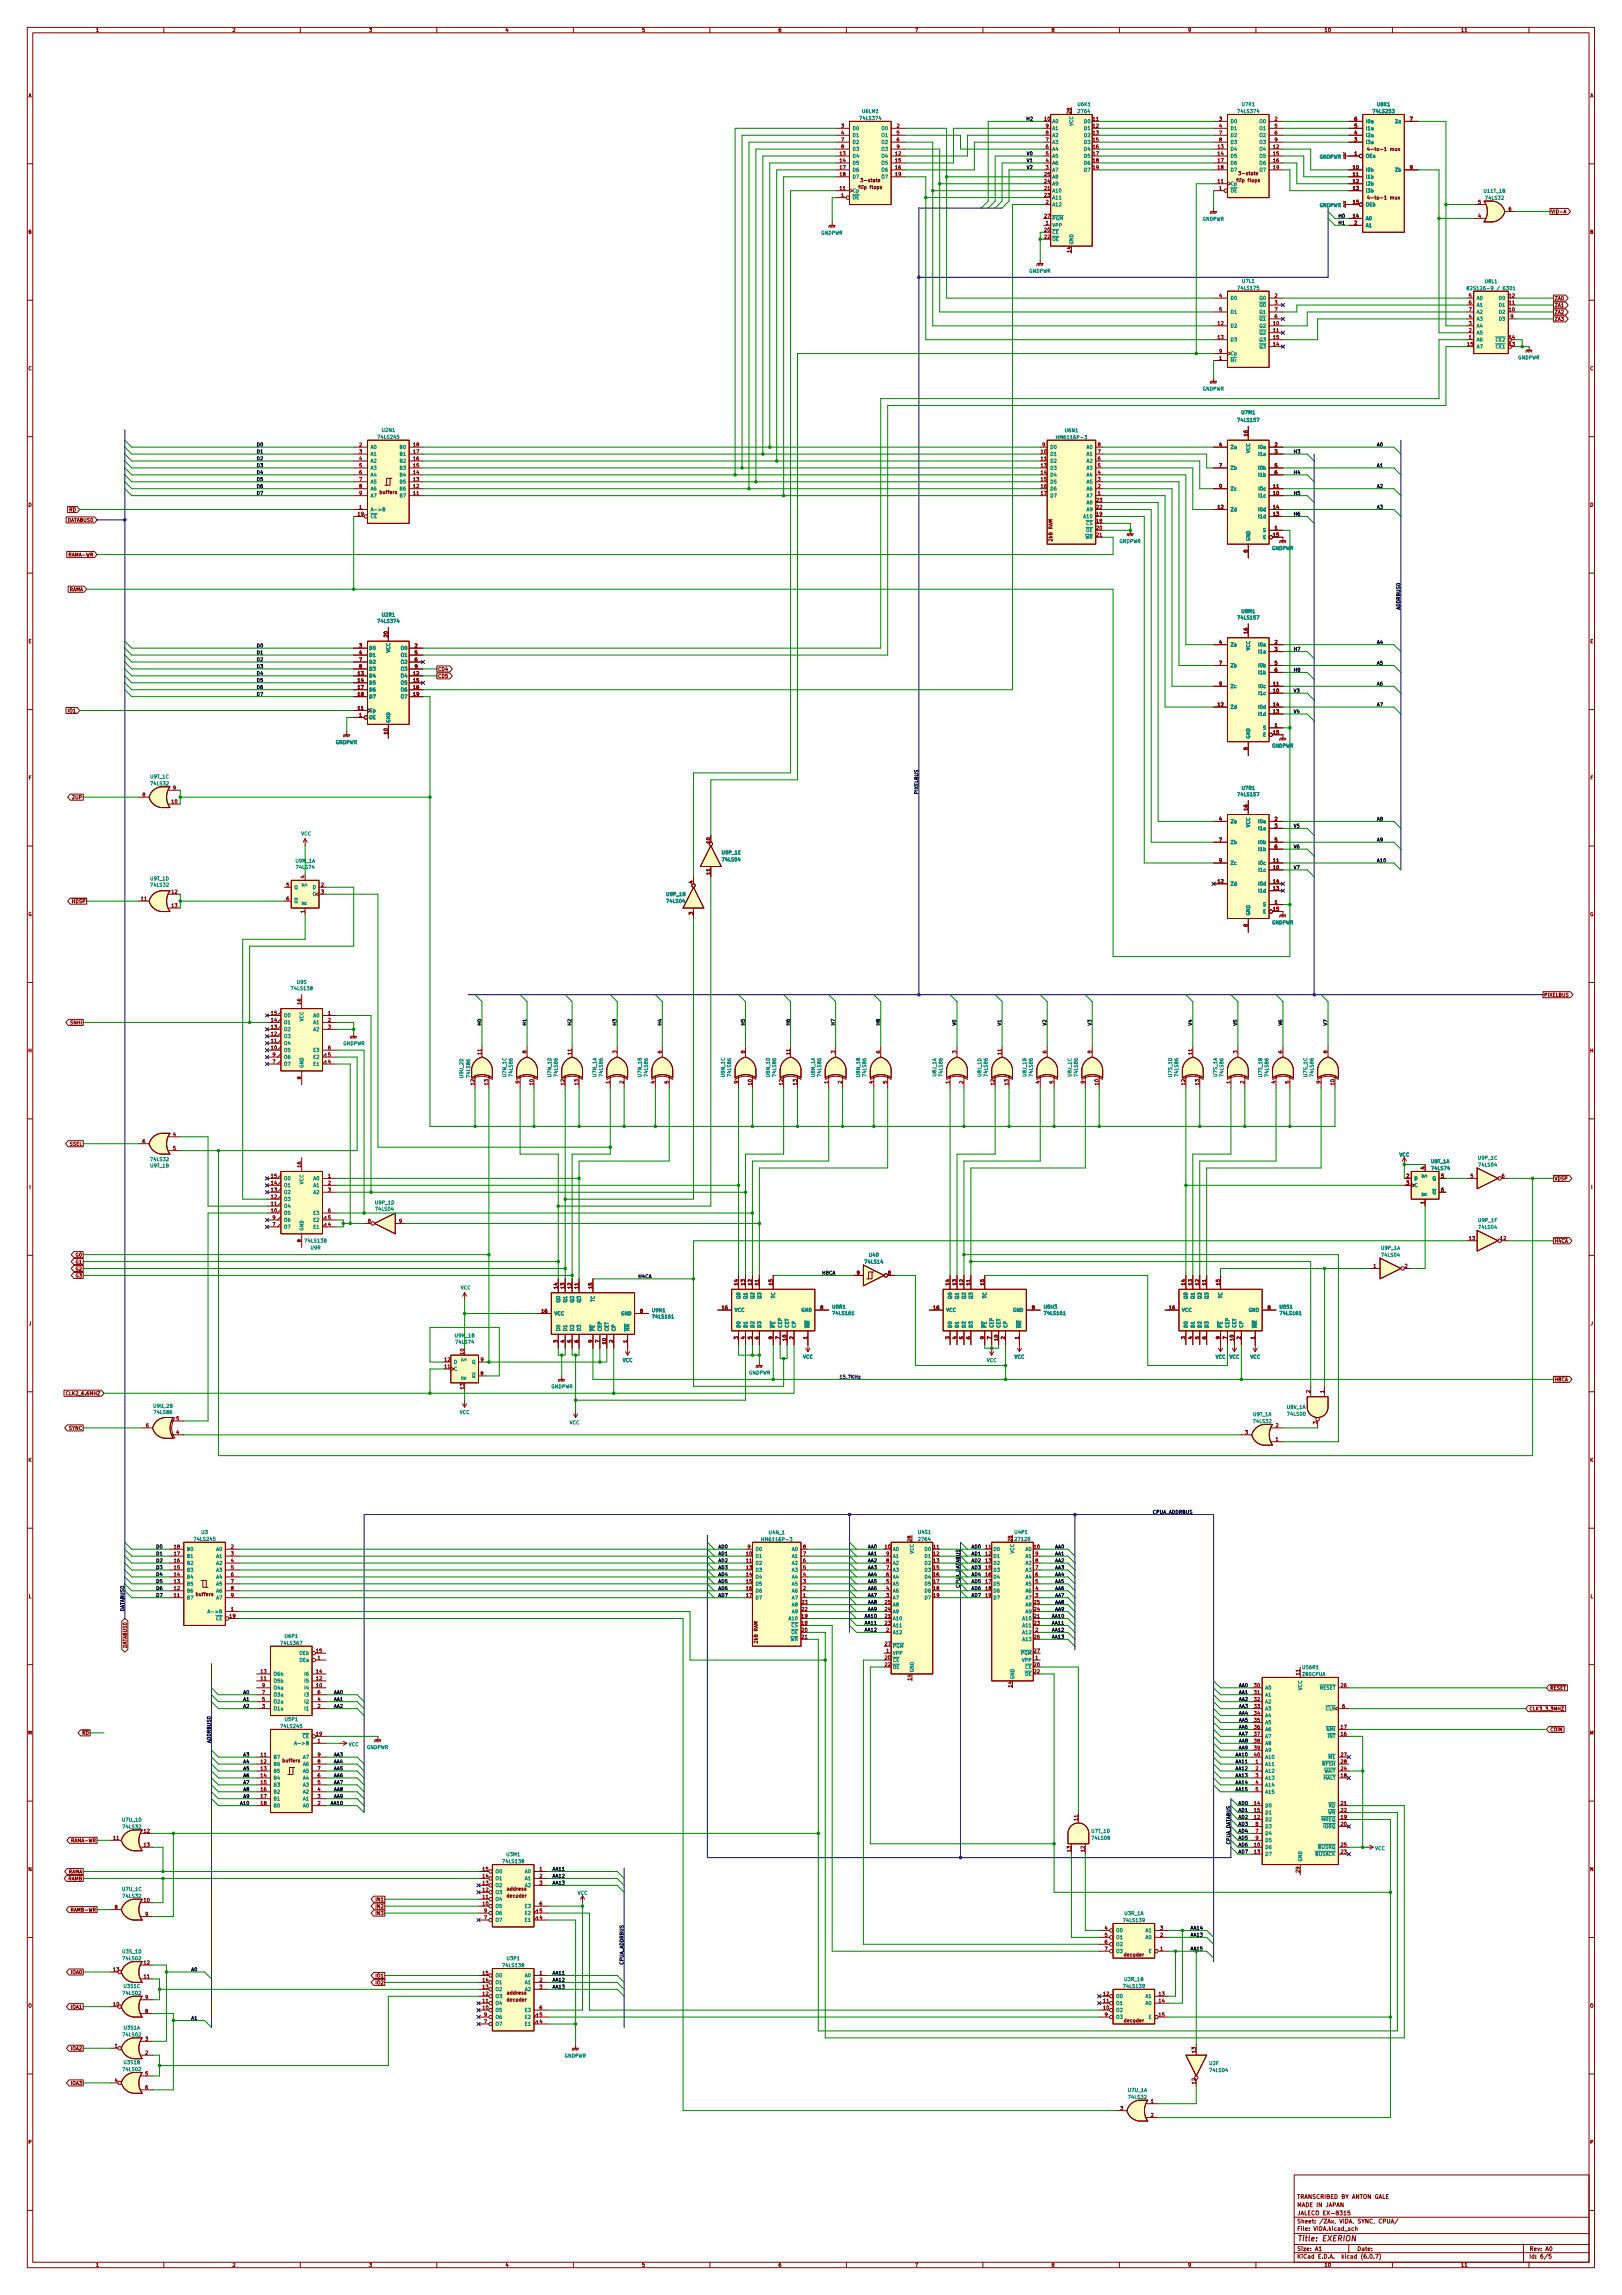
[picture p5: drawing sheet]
<svg xmlns="http://www.w3.org/2000/svg" width="594mm" height="841mm" viewBox="0 0 594 841" stroke-linecap="round" stroke-linejoin="round" font-family="sans-serif">
<defs><g id="words">
<text font-size="2.8" fill="#840000" x="475" y="821.3">Title: EXERION</text>
<g font-size="2.1" fill="#840000">
<text x="475" y="808.8">MADE IN JAPAN</text>
<text x="475" y="805.8">TRANSCRIBED BY ANTON GALE</text>
<text x="475" y="814.8">Sheet: /ZAx, VIDA, SYNC, CPUA/</text>
<text x="475" y="811.8">JALECO EX-8315</text>
<text x="475" y="817.5">File: VIDA.kicad_sch</text>
<text x="475" y="827.7">KiCad E.D.A. kicad (6.0.7)</text>
<text x="475" y="824.9">Size: A1</text>
<text x="497" y="824.9">Date:</text>
<text x="560" y="824.9">Rev: A0</text>
<text x="560" y="827.7">Id: 6/5</text>
</g>
<g font-size="1.8" fill="#840000">
<text x="35" y="11.7">1</text>
<text x="85" y="11.7">2</text>
<text x="135" y="11.7">3</text>
<text x="185" y="11.7">4</text>
<text x="235" y="11.7">5</text>
<text x="285" y="11.7">6</text>
<text x="335" y="11.7">7</text>
<text x="385" y="11.7">8</text>
<text x="435" y="11.7">9</text>
<text x="485" y="11.7">10</text>
<text x="535" y="11.7">11</text>
<text x="10.3" y="35.7">A</text>
<text x="582.4" y="35.7">A</text>
<text x="392.2" y="41.7" transform="rotate(-90 392.2 41.7)">28</text>
<text x="308.1" y="46.8">3</text>
<text x="328.4" y="46.8">2</text>
<text x="382.6" y="44.2">10</text>
<text x="383" y="46.8">9</text>
<text x="400.3" y="44.2">11</text>
<text x="400.3" y="46.8">12</text>
<text x="446.5" y="44.2">3</text>
<text x="446.5" y="46.8">4</text>
<text x="466.9" y="44.2">2</text>
<text x="466.9" y="46.8">5</text>
<text x="496.1" y="46.8">5</text>
<text x="496.1" y="44.2">6</text>
<text x="516.4" y="44.2">7</text>
<text x="308.1" y="49.3">4</text>
<text x="308.1" y="51.8">7</text>
<text x="328.4" y="49.3">5</text>
<text x="328.4" y="51.8">6</text>
<text x="383" y="51.8">7</text>
<text x="383" y="49.3">8</text>
<text x="400.3" y="49.3">13</text>
<text x="400.3" y="51.8">15</text>
<text x="446.5" y="49.3">7</text>
<text x="446.5" y="51.8">8</text>
<text x="466.9" y="49.3">6</text>
<text x="466.9" y="51.8">9</text>
<text x="496.1" y="51.8">3</text>
<text x="496.1" y="49.3">4</text>
<text x="307.6" y="56.9">13</text>
<text x="307.6" y="59.5">14</text>
<text x="308.1" y="54.4">8</text>
<text x="327.9" y="56.9">12</text>
<text x="327.9" y="59.5">15</text>
<text x="328.4" y="54.4">9</text>
<text x="383" y="59.5">4</text>
<text x="383" y="56.9">5</text>
<text x="383" y="54.4">6</text>
<text x="400.3" y="54.4">16</text>
<text x="400.3" y="56.9">17</text>
<text x="400.3" y="59.5">18</text>
<text x="446.1" y="54.4">13</text>
<text x="446.1" y="56.9">14</text>
<text x="446.1" y="59.5">17</text>
<text x="466.4" y="54.4">12</text>
<text x="466.4" y="56.9">15</text>
<text x="466.4" y="59.5">16</text>
<text x="496.1" y="56.9">1</text>
<text x="502.3" y="55.3">4-to-1 mux</text>
<text x="307.6" y="62">17</text>
<text x="307.6" y="64.5">18</text>
<text x="327.9" y="62">16</text>
<text x="327.9" y="64.5">19</text>
<text x="382.6" y="64.5">25</text>
<text x="383" y="62">3</text>
<text x="400.3" y="62">19</text>
<text x="446.1" y="62">18</text>
<text x="454.4" y="64.2">3-state</text>
<text x="466.4" y="62">19</text>
<text x="495.6" y="62">10</text>
<text x="495.6" y="64.5">11</text>
<text x="516.4" y="62">9</text>
<text x="307.6" y="69.6">11</text>
<text x="315.1" y="69.2">flip flops</text>
<text x="315.9" y="66.7">3-state</text>
<text x="382.6" y="69.6">21</text>
<text x="382.6" y="67.1">24</text>
<text x="446.1" y="67.1">11</text>
<text x="446.5" y="69.6">1</text>
<text x="453.5" y="66.7">flip flops</text>
<text x="495.6" y="67.1">12</text>
<text x="495.6" y="69.6">13</text>
<text x="308.1" y="72.2">1</text>
<text x="382.6" y="72.2">23</text>
<text x="383" y="74.7">2</text>
<text x="495.6" y="74.7">15</text>
<text x="502.3" y="73.1">4-to-1 mux</text>
<text x="541.4" y="74.7">5</text>
<text x="552.6" y="77.2">6</text>
<text x="382.6" y="79.8">27</text>
<text x="383" y="82.3">1</text>
<text x="495.6" y="79.8">14</text>
<text x="496.1" y="82.3">2</text>
<text x="541.4" y="79.8">4</text>
<text x="568" y="78.2">VID-A</text>
<text x="10.3" y="85.7">B</text>
<text x="382.6" y="84.9">20</text>
<text x="382.6" y="87.4">22</text>
<text x="582.4" y="85.7">B</text>
<text x="392.2" y="92.5" transform="rotate(-90 392.2 92.5)">14</text>
<text x="446.5" y="109">4</text>
<text x="466.9" y="109">2</text>
<text x="466.9" y="111.5">3</text>
<text x="538" y="109">5</text>
<text x="538" y="111.5">6</text>
<text x="552.7" y="111.5">11</text>
<text x="552.7" y="109">12</text>
<text x="569.3" y="112.5">ZA1</text>
<text x="569.3" y="110">ZA0</text>
<text x="446.1" y="119.2">12</text>
<text x="446.5" y="114.1">5</text>
<text x="466.4" y="119.2">10</text>
<text x="466.9" y="116.6">6</text>
<text x="466.9" y="114.1">7</text>
<text x="538" y="119.2">3</text>
<text x="538" y="116.6">4</text>
<text x="538" y="114.1">7</text>
<text x="552.7" y="114.1">10</text>
<text x="553.2" y="116.6">9</text>
<text x="569.3" y="115.1">ZA2</text>
<text x="569.3" y="117.6">ZA3</text>
<text x="446.1" y="124.2">13</text>
<text x="466.4" y="121.7">11</text>
<text x="466.4" y="124.2">15</text>
<text x="538" y="124.2">1</text>
<text x="538" y="121.7">2</text>
<text x="552.7" y="124.2">14</text>
<text x="446.5" y="131.9">1</text>
<text x="446.5" y="129.3">9</text>
<text x="466.4" y="126.8">14</text>
<text x="537.5" y="126.8">15</text>
<text x="552.7" y="126.8">13</text>
<text x="10.3" y="135.7">C</text>
<text x="582.4" y="135.7">C</text>
<text x="456.9" y="159.8" transform="rotate(-90 456.9 159.8)">16</text>
<text x="131.6" y="163.6">2</text>
<text x="131.6" y="166.1">3</text>
<text x="151.4" y="166.1">17</text>
<text x="151.4" y="163.6">18</text>
<text x="381.3" y="166.1">10</text>
<text x="381.8" y="163.6">9</text>
<text x="402.1" y="166.1">7</text>
<text x="402.1" y="163.6">8</text>
<text x="446.5" y="163.6">4</text>
<text x="466.9" y="163.6">2</text>
<text x="466.9" y="166.1">3</text>
<text x="131.6" y="168.7">4</text>
<text x="131.6" y="171.2">5</text>
<text x="131.6" y="173.8">6</text>
<text x="151.4" y="173.8">14</text>
<text x="151.4" y="171.2">15</text>
<text x="151.4" y="168.7">16</text>
<text x="381.3" y="168.7">11</text>
<text x="381.3" y="171.2">13</text>
<text x="381.3" y="173.8">14</text>
<text x="402.1" y="173.8">4</text>
<text x="402.1" y="171.2">5</text>
<text x="402.1" y="168.7">6</text>
<text x="446.5" y="171.2">7</text>
<text x="466.9" y="171.2">5</text>
<text x="466.9" y="173.8">6</text>
<text x="131.6" y="176.3">7</text>
<text x="131.6" y="178.8">8</text>
<text x="151.4" y="178.8">12</text>
<text x="151.4" y="176.3">13</text>
<text x="381.3" y="176.3">15</text>
<text x="381.3" y="178.8">16</text>
<text x="402.1" y="178.8">2</text>
<text x="402.1" y="176.3">3</text>
<text x="446.5" y="178.8">9</text>
<text x="466.4" y="178.8">11</text>
<text x="10.3" y="185.7">D</text>
<text x="131.6" y="181.4">9</text>
<text x="139.2" y="181">buffers</text>
<text x="151.4" y="181.4">11</text>
<text x="381.3" y="181.4">17</text>
<text x="401.6" y="183.9">23</text>
<text x="402.1" y="181.4">1</text>
<text x="466.4" y="181.4">10</text>
<text x="582.4" y="185.7">D</text>
<text x="24" y="187.4">~{RD}</text>
<text x="24.7" y="191.3">DATABUS0</text>
<text x="131.1" y="189">19</text>
<text x="131.6" y="186.5">1</text>
<text x="401.6" y="191.5">18</text>
<text x="401.6" y="189">19</text>
<text x="401.6" y="186.5">22</text>
<text x="446.1" y="186.5">12</text>
<text x="466.4" y="189">13</text>
<text x="466.4" y="186.5">14</text>
<text x="401.6" y="194.1">20</text>
<text x="401.6" y="196.6">21</text>
<text x="466.4" y="196.6">15</text>
<text x="466.9" y="194.1">1</text>
<text x="25.4" y="204">RAMA-WR</text>
<text x="385.4" y="198.2" transform="rotate(-90 385.4 198.2)">2kB RAM</text>
<text x="456.9" y="202.5" transform="rotate(-90 456.9 202.5)">8</text>
<text x="25.2" y="216.7">RAMA</text>
<text x="142" y="233.4" transform="rotate(-90 142 233.4)">20</text>
<text x="456.9" y="232.2" transform="rotate(-90 456.9 232.2)">16</text>
<text x="10.4" y="235.7">E</text>
<text x="131.6" y="237.3">3</text>
<text x="131.6" y="239.8">4</text>
<text x="151.9" y="237.3">2</text>
<text x="151.9" y="239.8">5</text>
<text x="446.5" y="236">4</text>
<text x="466.9" y="236">2</text>
<text x="466.9" y="238.5">3</text>
<text x="582.4" y="235.7">E</text>
<text x="131.6" y="242.3">7</text>
<text x="131.6" y="244.9">8</text>
<text x="151.9" y="242.3">6</text>
<text x="151.9" y="244.9">9</text>
<text x="160.3" y="245.9">CD4</text>
<text x="446.5" y="243.6">7</text>
<text x="466.9" y="243.6">5</text>
<text x="131.1" y="247.4">13</text>
<text x="131.1" y="250">14</text>
<text x="151.4" y="247.4">12</text>
<text x="151.4" y="250">15</text>
<text x="160.3" y="248.4">CD5</text>
<text x="446.5" y="251.2">9</text>
<text x="466.4" y="251.2">11</text>
<text x="466.9" y="246.2">6</text>
<text x="131.1" y="252.5">17</text>
<text x="131.1" y="255">18</text>
<text x="151.4" y="252.5">16</text>
<text x="151.4" y="255">19</text>
<text x="466.4" y="253.8">10</text>
<text x="25.1" y="261.1">IO1</text>
<text x="131.1" y="260.1">11</text>
<text x="131.6" y="262.7">1</text>
<text x="446.1" y="258.9">12</text>
<text x="466.4" y="261.4">13</text>
<text x="466.4" y="258.9">14</text>
<text x="142" y="269" transform="rotate(-90 142 269)">10</text>
<text x="466.4" y="269">15</text>
<text x="466.9" y="266.5">1</text>
<text x="456.9" y="274.8" transform="rotate(-90 456.9 274.8)">8</text>
<text x="10.4" y="285.7">F</text>
<text x="582.5" y="285.7">F</text>
<text x="26.7" y="292.9">2UP</text>
<text x="52.2" y="291.9">8</text>
<text x="63.4" y="289.3">9</text>
<text x="62.9" y="294.4">10</text>
<text x="456.9" y="296.9" transform="rotate(-90 456.9 296.9)">16</text>
<text x="446.5" y="300.8">4</text>
<text x="466.9" y="300.8">2</text>
<text x="466.9" y="303.3">3</text>
<text x="260.1" y="309" transform="rotate(-90 260.1 309)">10</text>
<text x="446.5" y="308.4">7</text>
<text x="466.9" y="308.4">5</text>
<text x="466.9" y="310.9">6</text>
<text x="446.5" y="316">9</text>
<text x="466.4" y="316">11</text>
<text x="111.5" y="321.8" transform="rotate(-90 111.5 321.8)">4</text>
<text x="253.7" y="323.7" transform="rotate(-90 253.7 323.7)">4</text>
<text x="260.1" y="320.4" transform="rotate(-90 260.1 320.4)">11</text>
<text x="446.1" y="323.6">12</text>
<text x="466.4" y="318.5">10</text>
<text x="466.4" y="323.6">14</text>
<text x="51.7" y="330">11</text>
<text x="62.9" y="327.4">12</text>
<text x="104.9" y="324.9">5</text>
<text x="104.9" y="330">6</text>
<text x="117.6" y="324.9">2</text>
<text x="117.6" y="327.4">3</text>
<text x="466.4" y="326.2">13</text>
<text x="10.3" y="335.7">G</text>
<text x="25.1" y="331">~{HDSP}</text>
<text x="62.9" y="332.5">13</text>
<text x="111.5" y="334.5" transform="rotate(-90 111.5 334.5)">1</text>
<text x="253.7" y="335.2" transform="rotate(-90 253.7 335.2)">3</text>
<text x="466.4" y="333.8">15</text>
<text x="466.9" y="331.2">1</text>
<text x="582.3" y="335.7">G</text>
<text x="456.9" y="339.6" transform="rotate(-90 456.9 339.6)">8</text>
<text x="565.5" y="365.2">PIXELBUS</text>
<text x="99.3" y="371.9">15</text>
<text x="110.2" y="368" transform="rotate(-90 110.2 368)">16</text>
<text x="120.2" y="371.9">1</text>
<text x="25.9" y="375.4">SNHI</text>
<text x="99.3" y="377">13</text>
<text x="99.3" y="374.4">14</text>
<text x="120.2" y="374.4">2</text>
<text x="120.2" y="377">3</text>
<text x="99.3" y="382">11</text>
<text x="99.3" y="379.5">12</text>
<text x="10.3" y="385.7">H</text>
<text x="99.3" y="384.6">10</text>
<text x="99.8" y="389.7">7</text>
<text x="99.8" y="387.1">9</text>
<text x="120.2" y="389.7">4</text>
<text x="120.2" y="387.1">5</text>
<text x="120.2" y="384.6">6</text>
<text x="176.3" y="386.5" transform="rotate(-90 176.3 386.5)">11</text>
<text x="192.8" y="386" transform="rotate(-90 192.8 386)">8</text>
<text x="209.3" y="386.5" transform="rotate(-90 209.3 386.5)">11</text>
<text x="225.8" y="386" transform="rotate(-90 225.8 386)">3</text>
<text x="242.3" y="386" transform="rotate(-90 242.3 386)">6</text>
<text x="272.8" y="386" transform="rotate(-90 272.8 386)">8</text>
<text x="289.3" y="386.5" transform="rotate(-90 289.3 386.5)">11</text>
<text x="305.8" y="386" transform="rotate(-90 305.8 386)">3</text>
<text x="322.3" y="386" transform="rotate(-90 322.3 386)">6</text>
<text x="350.3" y="386" transform="rotate(-90 350.3 386)">3</text>
<text x="366.8" y="386.5" transform="rotate(-90 366.8 386.5)">11</text>
<text x="383.3" y="386" transform="rotate(-90 383.3 386)">6</text>
<text x="399.8" y="386" transform="rotate(-90 399.8 386)">8</text>
<text x="436.6" y="386.5" transform="rotate(-90 436.6 386.5)">11</text>
<text x="453.1" y="386" transform="rotate(-90 453.1 386)">3</text>
<text x="469.6" y="386" transform="rotate(-90 469.6 386)">6</text>
<text x="486.2" y="386" transform="rotate(-90 486.2 386)">8</text>
<text x="582.4" y="385.7">H</text>
<text x="110.2" y="395.5" transform="rotate(-90 110.2 395.5)">8</text>
<text x="173.7" y="397.6" transform="rotate(-90 173.7 397.6)">12</text>
<text x="178.8" y="397.6" transform="rotate(-90 178.8 397.6)">13</text>
<text x="190.2" y="397.1" transform="rotate(-90 190.2 397.1)">9</text>
<text x="195.3" y="397.6" transform="rotate(-90 195.3 397.6)">10</text>
<text x="206.8" y="397.6" transform="rotate(-90 206.8 397.6)">12</text>
<text x="211.8" y="397.6" transform="rotate(-90 211.8 397.6)">13</text>
<text x="223.3" y="397.1" transform="rotate(-90 223.3 397.1)">1</text>
<text x="228.3" y="397.1" transform="rotate(-90 228.3 397.1)">2</text>
<text x="239.8" y="397.1" transform="rotate(-90 239.8 397.1)">4</text>
<text x="244.9" y="397.1" transform="rotate(-90 244.9 397.1)">5</text>
<text x="270.3" y="397.1" transform="rotate(-90 270.3 397.1)">9</text>
<text x="275.3" y="397.6" transform="rotate(-90 275.3 397.6)">10</text>
<text x="286.8" y="397.6" transform="rotate(-90 286.8 397.6)">12</text>
<text x="291.8" y="397.6" transform="rotate(-90 291.8 397.6)">13</text>
<text x="303.3" y="397.1" transform="rotate(-90 303.3 397.1)">1</text>
<text x="308.4" y="397.1" transform="rotate(-90 308.4 397.1)">2</text>
<text x="319.8" y="397.1" transform="rotate(-90 319.8 397.1)">4</text>
<text x="324.9" y="397.1" transform="rotate(-90 324.9 397.1)">5</text>
<text x="347.7" y="397.1" transform="rotate(-90 347.7 397.1)">1</text>
<text x="352.8" y="397.1" transform="rotate(-90 352.8 397.1)">2</text>
<text x="364.2" y="397.6" transform="rotate(-90 364.2 397.6)">12</text>
<text x="369.3" y="397.6" transform="rotate(-90 369.3 397.6)">13</text>
<text x="380.7" y="397.1" transform="rotate(-90 380.7 397.1)">4</text>
<text x="385.8" y="397.1" transform="rotate(-90 385.8 397.1)">5</text>
<text x="397.3" y="397.1" transform="rotate(-90 397.3 397.1)">9</text>
<text x="402.3" y="397.6" transform="rotate(-90 402.3 397.6)">10</text>
<text x="434.1" y="397.6" transform="rotate(-90 434.1 397.6)">12</text>
<text x="439.2" y="397.6" transform="rotate(-90 439.2 397.6)">13</text>
<text x="450.6" y="397.1" transform="rotate(-90 450.6 397.1)">1</text>
<text x="455.7" y="397.1" transform="rotate(-90 455.7 397.1)">2</text>
<text x="467.1" y="397.1" transform="rotate(-90 467.1 397.1)">4</text>
<text x="472.2" y="397.1" transform="rotate(-90 472.2 397.1)">5</text>
<text x="483.6" y="397.1" transform="rotate(-90 483.6 397.1)">9</text>
<text x="488.7" y="397.6" transform="rotate(-90 488.7 397.6)">10</text>
<text x="25.5" y="419.9">SSEL</text>
<text x="52.2" y="418.9">6</text>
<text x="63.4" y="416.3">4</text>
<text x="63.4" y="421.4">5</text>
<text x="99.3" y="431.6">15</text>
<text x="110.2" y="427.7" transform="rotate(-90 110.2 427.7)">16</text>
<text x="120.2" y="431.6">1</text>
<text x="515.1" y="431.6">2</text>
<text x="521.7" y="428.5" transform="rotate(-90 521.7 428.5)">4</text>
<text x="527.8" y="431.6">5</text>
<text x="538.6" y="431.6">5</text>
<text x="550.1" y="431.6">6</text>
<text x="10.7" y="435.7">I</text>
<text x="99.3" y="436.7">13</text>
<text x="99.3" y="434.1">14</text>
<text x="120.2" y="434.1">2</text>
<text x="120.2" y="436.7">3</text>
<text x="515.1" y="434.1">3</text>
<text x="527.8" y="436.7">6</text>
<text x="569.3" y="432.6">~{VDSP}</text>
<text x="582.8" y="435.7">I</text>
<text x="99.3" y="441.7">11</text>
<text x="99.3" y="439.2">12</text>
<text x="521.7" y="441.2" transform="rotate(-90 521.7 441.2)">1</text>
<text x="99.3" y="444.3">10</text>
<text x="99.8" y="449.4">7</text>
<text x="99.8" y="446.8">9</text>
<text x="120.2" y="449.4">4</text>
<text x="120.2" y="446.8">5</text>
<text x="120.2" y="444.3">6</text>
<text x="134.8" y="448.1">8</text>
<text x="146.2" y="448.1">9</text>
<text x="110.2" y="455.2" transform="rotate(-90 110.2 455.2)">8</text>
<text x="538.1" y="454.4">13</text>
<text x="549.6" y="454.4">12</text>
<text x="569.3" y="455.4">~{H4CA}</text>
<text x="27.8" y="460.5">G0</text>
<text x="27.8" y="463">G1</text>
<text x="27.8" y="465.6">G2</text>
<text x="313.8" y="467.1">9</text>
<text x="325.3" y="467.1">8</text>
<text x="503.1" y="464.6">1</text>
<text x="514.5" y="464.6">2</text>
<text x="27.8" y="468.1">G3</text>
<text x="204.2" y="472.2" transform="rotate(-90 204.2 472.2)">14</text>
<text x="206.8" y="472.2" transform="rotate(-90 206.8 472.2)">13</text>
<text x="209.3" y="472.2" transform="rotate(-90 209.3 472.2)">12</text>
<text x="211.8" y="472.2" transform="rotate(-90 211.8 472.2)">11</text>
<text x="216.9" y="472.2" transform="rotate(-90 216.9 472.2)">15</text>
<text x="270.3" y="470.9" transform="rotate(-90 270.3 470.9)">14</text>
<text x="272.8" y="470.9" transform="rotate(-90 272.8 470.9)">13</text>
<text x="275.3" y="470.9" transform="rotate(-90 275.3 470.9)">12</text>
<text x="277.9" y="470.9" transform="rotate(-90 277.9 470.9)">11</text>
<text x="283" y="470.9" transform="rotate(-90 283 470.9)">15</text>
<text x="347.7" y="470.9" transform="rotate(-90 347.7 470.9)">14</text>
<text x="350.3" y="470.9" transform="rotate(-90 350.3 470.9)">13</text>
<text x="352.8" y="470.9" transform="rotate(-90 352.8 470.9)">12</text>
<text x="355.3" y="470.9" transform="rotate(-90 355.3 470.9)">11</text>
<text x="360.4" y="470.9" transform="rotate(-90 360.4 470.9)">15</text>
<text x="434.1" y="470.9" transform="rotate(-90 434.1 470.9)">14</text>
<text x="436.6" y="470.9" transform="rotate(-90 436.6 470.9)">13</text>
<text x="439.2" y="470.9" transform="rotate(-90 439.2 470.9)">12</text>
<text x="441.7" y="470.9" transform="rotate(-90 441.7 470.9)">11</text>
<text x="446.8" y="470.9" transform="rotate(-90 446.8 470.9)">15</text>
<text x="264.4" y="479.8">16</text>
<text x="300.5" y="479.8">8</text>
<text x="341.9" y="479.8">16</text>
<text x="378" y="479.8">8</text>
<text x="428.3" y="479.8">16</text>
<text x="464.3" y="479.8">8</text>
<text x="10.5" y="485.7">J</text>
<text x="198.4" y="481.1">16</text>
<text x="234.5" y="481.1">8</text>
<text x="582.5" y="485.7">J</text>
<text x="270.3" y="490.7" transform="rotate(-90 270.3 490.7)">3</text>
<text x="272.8" y="490.7" transform="rotate(-90 272.8 490.7)">4</text>
<text x="275.3" y="490.7" transform="rotate(-90 275.3 490.7)">5</text>
<text x="277.9" y="490.7" transform="rotate(-90 277.9 490.7)">6</text>
<text x="283" y="490.7" transform="rotate(-90 283 490.7)">9</text>
<text x="285.5" y="490.7" transform="rotate(-90 285.5 490.7)">7</text>
<text x="288" y="491.2" transform="rotate(-90 288 491.2)">10</text>
<text x="290.6" y="490.7" transform="rotate(-90 290.6 490.7)">2</text>
<text x="295.7" y="490.7" transform="rotate(-90 295.7 490.7)">1</text>
<text x="347.7" y="490.7" transform="rotate(-90 347.7 490.7)">3</text>
<text x="350.3" y="490.7" transform="rotate(-90 350.3 490.7)">4</text>
<text x="352.8" y="490.7" transform="rotate(-90 352.8 490.7)">5</text>
<text x="355.3" y="490.7" transform="rotate(-90 355.3 490.7)">6</text>
<text x="360.4" y="490.7" transform="rotate(-90 360.4 490.7)">9</text>
<text x="363" y="490.7" transform="rotate(-90 363 490.7)">7</text>
<text x="365.5" y="491.2" transform="rotate(-90 365.5 491.2)">10</text>
<text x="368" y="490.7" transform="rotate(-90 368 490.7)">2</text>
<text x="373.1" y="490.7" transform="rotate(-90 373.1 490.7)">1</text>
<text x="434.1" y="490.7" transform="rotate(-90 434.1 490.7)">3</text>
<text x="436.6" y="490.7" transform="rotate(-90 436.6 490.7)">4</text>
<text x="439.2" y="490.7" transform="rotate(-90 439.2 490.7)">5</text>
<text x="441.7" y="490.7" transform="rotate(-90 441.7 490.7)">6</text>
<text x="446.8" y="490.7" transform="rotate(-90 446.8 490.7)">9</text>
<text x="449.3" y="490.7" transform="rotate(-90 449.3 490.7)">7</text>
<text x="451.9" y="491.2" transform="rotate(-90 451.9 491.2)">10</text>
<text x="454.4" y="490.7" transform="rotate(-90 454.4 490.7)">2</text>
<text x="459.5" y="490.7" transform="rotate(-90 459.5 490.7)">1</text>
<text x="169.9" y="496.3" transform="rotate(-90 169.9 496.3)">10</text>
<text x="204.2" y="492" transform="rotate(-90 204.2 492)">3</text>
<text x="206.8" y="492" transform="rotate(-90 206.8 492)">4</text>
<text x="209.3" y="492" transform="rotate(-90 209.3 492)">5</text>
<text x="211.8" y="492" transform="rotate(-90 211.8 492)">6</text>
<text x="216.9" y="492" transform="rotate(-90 216.9 492)">9</text>
<text x="219.5" y="492" transform="rotate(-90 219.5 492)">7</text>
<text x="222" y="492.5" transform="rotate(-90 222 492.5)">10</text>
<text x="224.5" y="492" transform="rotate(-90 224.5 492)">2</text>
<text x="229.6" y="492" transform="rotate(-90 229.6 492)">1</text>
<text x="162.8" y="501.4">11</text>
<text x="162.8" y="498.9">12</text>
<text x="176" y="504">8</text>
<text x="176" y="498.9">9</text>
<text x="169.9" y="509" transform="rotate(-90 169.9 509)">13</text>
<text x="569.3" y="506.2">~{H8CA}</text>
<text x="24.9" y="511.3">CLK2_6.6MHZ</text>
<text x="479.8" y="510.4" transform="rotate(-90 479.8 510.4)">2</text>
<text x="484.9" y="510.4" transform="rotate(-90 484.9 510.4)">1</text>
<text x="64.6" y="520.5">5</text>
<text x="482.3" y="521.9" transform="rotate(-90 482.3 521.9)">3</text>
<text x="25.2" y="524">SYNC</text>
<text x="53.5" y="523">6</text>
<text x="64.6" y="525.6">4</text>
<text x="456.1" y="525.6">3</text>
<text x="467.2" y="523">2</text>
<text x="467.2" y="528.1">1</text>
<text x="10.3" y="535.7">K</text>
<text x="582.4" y="535.7">K</text>
<text x="63.8" y="567.5">18</text>
<text x="84.6" y="567.5">2</text>
<text x="273.8" y="567.5">9</text>
<text x="294.1" y="567.5">8</text>
<text x="324.1" y="567.5">10</text>
<text x="333.8" y="564.9" transform="rotate(-90 333.8 564.9)">28</text>
<text x="341.9" y="567.5">11</text>
<text x="361" y="567.5">11</text>
<text x="370.6" y="564.9" transform="rotate(-90 370.6 564.9)">28</text>
<text x="378.7" y="567.5">10</text>
<text x="63.8" y="575.1">15</text>
<text x="63.8" y="572.5">16</text>
<text x="63.8" y="570">17</text>
<text x="84.6" y="570">3</text>
<text x="84.6" y="572.5">4</text>
<text x="84.6" y="575.1">5</text>
<text x="273.3" y="570">10</text>
<text x="273.3" y="572.5">11</text>
<text x="273.3" y="575.1">13</text>
<text x="294.1" y="575.1">5</text>
<text x="294.1" y="572.5">6</text>
<text x="294.1" y="570">7</text>
<text x="324.6" y="575.1">7</text>
<text x="324.6" y="572.5">8</text>
<text x="324.6" y="570">9</text>
<text x="341.9" y="570">12</text>
<text x="341.9" y="572.5">13</text>
<text x="341.9" y="575.1">15</text>
<text x="361" y="570">12</text>
<text x="361" y="572.5">13</text>
<text x="361" y="575.1">15</text>
<text x="379.2" y="575.1">7</text>
<text x="379.2" y="572.5">8</text>
<text x="379.2" y="570">9</text>
<text x="63.8" y="580.2">13</text>
<text x="63.8" y="577.6">14</text>
<text x="84.6" y="577.6">6</text>
<text x="84.6" y="580.2">7</text>
<text x="273.3" y="577.6">14</text>
<text x="273.3" y="580.2">15</text>
<text x="294.1" y="580.2">3</text>
<text x="294.1" y="577.6">4</text>
<text x="324.6" y="580.2">5</text>
<text x="324.6" y="577.6">6</text>
<text x="341.9" y="577.6">16</text>
<text x="341.9" y="580.2">17</text>
<text x="361" y="577.6">16</text>
<text x="361" y="580.2">17</text>
<text x="379.2" y="580.2">5</text>
<text x="379.2" y="577.6">6</text>
<text x="10.4" y="585.7">L</text>
<text x="63.8" y="585.2">11</text>
<text x="63.8" y="582.7">12</text>
<text x="71.9" y="584.9">buffers</text>
<text x="84.6" y="582.7">8</text>
<text x="84.6" y="585.2">9</text>
<text x="273.3" y="582.7">16</text>
<text x="273.3" y="585.2">17</text>
<text x="293.7" y="587.8">23</text>
<text x="294.1" y="585.2">1</text>
<text x="294.1" y="582.7">2</text>
<text x="324.1" y="587.8">25</text>
<text x="324.6" y="585.2">3</text>
<text x="324.6" y="582.7">4</text>
<text x="341.9" y="582.7">18</text>
<text x="341.9" y="585.2">19</text>
<text x="361" y="582.7">18</text>
<text x="361" y="585.2">19</text>
<text x="378.7" y="587.8">25</text>
<text x="379.2" y="585.2">3</text>
<text x="379.2" y="582.7">4</text>
<text x="582.5" y="585.7">L</text>
<text x="84.1" y="592.9">19</text>
<text x="84.6" y="590.3">1</text>
<text x="293.7" y="592.9">19</text>
<text x="293.7" y="590.3">22</text>
<text x="324.1" y="592.9">21</text>
<text x="324.1" y="590.3">24</text>
<text x="378.7" y="592.9">21</text>
<text x="378.7" y="590.3">24</text>
<text x="293.7" y="595.4">18</text>
<text x="293.7" y="597.9">20</text>
<text x="324.1" y="595.4">23</text>
<text x="324.6" y="597.9">2</text>
<text x="378.7" y="595.4">23</text>
<text x="379.2" y="597.9">2</text>
<text x="46.4" y="604" transform="rotate(-90 46.4 604)">DATABUS0</text>
<text x="115.9" y="605.6">15</text>
<text x="277.5" y="602.1" transform="rotate(-90 277.5 602.1)">2kB RAM</text>
<text x="293.7" y="600.5">21</text>
<text x="324.1" y="603">27</text>
<text x="324.6" y="605.6">1</text>
<text x="378.7" y="600.5">26</text>
<text x="378.7" y="605.6">27</text>
<text x="116.3" y="608.1">1</text>
<text x="324.1" y="608.1">20</text>
<text x="324.1" y="610.6">22</text>
<text x="378.7" y="610.6">20</text>
<text x="379.2" y="608.1">1</text>
<text x="95.5" y="615.7">11</text>
<text x="95.5" y="613.2">13</text>
<text x="115.9" y="615.7">12</text>
<text x="115.9" y="613.2">14</text>
<text x="333.8" y="615.7" transform="rotate(-90 333.8 615.7)">14</text>
<text x="378.7" y="613.2">22</text>
<text x="476" y="613.8" transform="rotate(-90 476 613.8)">11</text>
<text x="96" y="623.3">5</text>
<text x="96" y="620.8">7</text>
<text x="96" y="618.3">9</text>
<text x="115.9" y="618.3">10</text>
<text x="116.3" y="623.3">4</text>
<text x="116.3" y="620.8">6</text>
<text x="370.6" y="618.2" transform="rotate(-90 370.6 618.2)">14</text>
<text x="459.4" y="618.3">30</text>
<text x="459.4" y="620.8">31</text>
<text x="459.4" y="623.3">32</text>
<text x="491.1" y="618.3">26</text>
<text x="567.7" y="619.2">~{RESET}</text>
<text x="96" y="625.9">3</text>
<text x="116.3" y="625.9">2</text>
<text x="459.4" y="625.9">33</text>
<text x="459.4" y="628.4">34</text>
<text x="491.6" y="625.9">6</text>
<text x="560.1" y="626.9">CLK3_3.3MHZ</text>
<text x="10.2" y="635.7">M</text>
<text x="28.8" y="635.8">~{RD}</text>
<text x="459.4" y="631">35</text>
<text x="459.4" y="633.5">36</text>
<text x="491.1" y="633.5">17</text>
<text x="567.7" y="634.5">~{COIN}</text>
<text x="582.2" y="635.7">M</text>
<text x="115.9" y="636">19</text>
<text x="116.3" y="638.6">1</text>
<text x="459.4" y="636">37</text>
<text x="459.4" y="638.6">38</text>
<text x="459.4" y="641.1">39</text>
<text x="491.1" y="636">16</text>
<text x="95.5" y="643.7">11</text>
<text x="95.5" y="646.2">12</text>
<text x="103.7" y="645.8">buffers</text>
<text x="116.3" y="646.2">8</text>
<text x="116.3" y="643.7">9</text>
<text x="459.4" y="643.7">40</text>
<text x="459.9" y="646.2">1</text>
<text x="491.1" y="643.7">27</text>
<text x="491.1" y="646.2">28</text>
<text x="95.5" y="648.7">13</text>
<text x="95.5" y="651.3">14</text>
<text x="95.5" y="653.8">15</text>
<text x="116.3" y="653.8">5</text>
<text x="116.3" y="651.3">6</text>
<text x="116.3" y="648.7">7</text>
<text x="459.9" y="648.7">2</text>
<text x="459.9" y="651.3">3</text>
<text x="459.9" y="653.8">4</text>
<text x="491.1" y="651.3">18</text>
<text x="491.1" y="648.7">24</text>
<text x="95.5" y="656.4">16</text>
<text x="95.5" y="658.9">17</text>
<text x="116.3" y="658.9">3</text>
<text x="116.3" y="656.4">4</text>
<text x="459.9" y="656.4">5</text>
<text x="95.5" y="661.4">18</text>
<text x="116.3" y="661.4">2</text>
<text x="459.4" y="661.4">14</text>
<text x="459.4" y="664">15</text>
<text x="491.1" y="661.4">21</text>
<text x="491.1" y="664">22</text>
<text x="52.7" y="671.6">12</text>
<text x="394.7" y="667.1" transform="rotate(-90 394.7 667.1)">11</text>
<text x="459.4" y="666.5">12</text>
<text x="459.9" y="671.6">7</text>
<text x="459.9" y="669.1">8</text>
<text x="491.1" y="666.5">19</text>
<text x="491.1" y="669.1">20</text>
<text x="26.4" y="675.1">RAMA-WR</text>
<text x="41.6" y="674.1">11</text>
<text x="52.7" y="676.7">13</text>
<text x="459.4" y="676.7">10</text>
<text x="459.9" y="674.1">9</text>
<text x="491.1" y="676.7">25</text>
<text x="392.2" y="678.6" transform="rotate(-90 392.2 678.6)">13</text>
<text x="397.3" y="678.6" transform="rotate(-90 397.3 678.6)">12</text>
<text x="459.4" y="679.2">13</text>
<text x="491.1" y="679.2">23</text>
<text x="10.3" y="685.7">N</text>
<text x="24.9" y="689.1">RAMB</text>
<text x="24.9" y="686.6">RAMA</text>
<text x="176.8" y="688.1">14</text>
<text x="176.8" y="685.6">15</text>
<text x="197.6" y="685.6">1</text>
<text x="197.6" y="688.1">2</text>
<text x="476" y="686.2" transform="rotate(-90 476 686.2)">29</text>
<text x="582.4" y="685.7">N</text>
<text x="176.8" y="695.7">11</text>
<text x="176.8" y="693.2">12</text>
<text x="176.8" y="690.7">13</text>
<text x="185.8" y="695.4">decoder</text>
<text x="185.8" y="692.8">address</text>
<text x="197.6" y="690.7">3</text>
<text x="26.4" y="700.5">RAMB-WR</text>
<text x="42.1" y="699.5">8</text>
<text x="52.7" y="697">10</text>
<text x="137.9" y="701.8">IN3</text>
<text x="137.9" y="696.7">IN1</text>
<text x="137.9" y="699.3">IN2</text>
<text x="176.8" y="698.3">10</text>
<text x="177.3" y="700.8">9</text>
<text x="197.6" y="700.8">5</text>
<text x="197.6" y="698.3">6</text>
<text x="53.2" y="702.1">9</text>
<text x="177.3" y="703.4">7</text>
<text x="197.6" y="703.4">4</text>
<text x="404.6" y="707.2">4</text>
<text x="425" y="707.2">3</text>
<text x="404.6" y="709.7">5</text>
<text x="404.6" y="712.2">6</text>
<text x="425" y="709.7">2</text>
<text x="52.7" y="719.9">12</text>
<text x="404.6" y="714.8">7</text>
<text x="411.9" y="716.9">decoder</text>
<text x="425" y="714.8">1</text>
<text x="26" y="723.4">IOA0</text>
<text x="41.6" y="722.4">13</text>
<text x="52.7" y="724.9">11</text>
<text x="137.8" y="724.7">IO1</text>
<text x="176.8" y="723.7">15</text>
<text x="197.6" y="723.7">1</text>
<text x="137.8" y="727.2">IO2</text>
<text x="176.8" y="731.3">12</text>
<text x="176.8" y="728.8">13</text>
<text x="176.8" y="726.2">14</text>
<text x="185.8" y="730.9">address</text>
<text x="197.6" y="726.2">2</text>
<text x="197.6" y="728.8">3</text>
<text x="404.1" y="731.3">12</text>
<text x="424.5" y="731.3">13</text>
<text x="10.3" y="735.7">O</text>
<text x="26" y="736.1">IOA1</text>
<text x="41.6" y="735.1">10</text>
<text x="53.2" y="737.6">8</text>
<text x="53.2" y="732.6">9</text>
<text x="176.8" y="736.4">10</text>
<text x="176.8" y="733.8">11</text>
<text x="185.8" y="733.5">decoder</text>
<text x="197.6" y="736.4">6</text>
<text x="404.1" y="736.4">10</text>
<text x="404.1" y="733.8">11</text>
<text x="424.5" y="733.8">14</text>
<text x="582.3" y="735.7">O</text>
<text x="177.3" y="741.5">7</text>
<text x="177.3" y="738.9">9</text>
<text x="197.6" y="741.5">4</text>
<text x="197.6" y="738.9">5</text>
<text x="404.6" y="738.9">9</text>
<text x="411.9" y="741.1">decoder</text>
<text x="424.5" y="738.9">15</text>
<text x="53.2" y="747.8">3</text>
<text x="26" y="751.3">IOA2</text>
<text x="42.1" y="750.3">1</text>
<text x="53.2" y="752.9">2</text>
<text x="437.9" y="752.2" transform="rotate(-90 437.9 752.2)">13</text>
<text x="53.2" y="760.5">5</text>
<text x="26" y="764">IOA3</text>
<text x="42.1" y="763">4</text>
<text x="53.2" y="765.6">6</text>
<text x="437.9" y="763.6" transform="rotate(-90 437.9 763.6)">12</text>
<text x="410.4" y="773.2">3</text>
<text x="421.5" y="770.7">1</text>
<text x="421.5" y="775.7">2</text>
<text x="10.4" y="785.7">P</text>
<text x="582.4" y="785.7">P</text>
<text x="35" y="830.7">1</text>
<text x="85" y="830.7">2</text>
<text x="135" y="830.7">3</text>
<text x="185" y="830.7">4</text>
<text x="235" y="830.7">5</text>
<text x="285" y="830.7">6</text>
<text x="335" y="830.7">7</text>
<text x="385" y="830.7">8</text>
<text x="435" y="830.7">9</text>
<text x="485" y="830.7">10</text>
<text x="535" y="830.7">11</text>
</g>
<g font-size="1.8" fill="#008484">
<text x="315.9" y="41.4">U6LM1</text>
<text x="394.8" y="38.9">U6K1</text>
<text x="395" y="41.4">2764</text>
<text x="453.6" y="41.4">74LS374</text>
<text x="454.9" y="38.9">U7K1</text>
<text x="503.1" y="41.4">74LS253</text>
<text x="504.5" y="38.9">U8K1</text>
<text x="312.2" y="47.7">D0</text>
<text x="315.2" y="43.9">74LS374</text>
<text x="323" y="47.7">O0</text>
<text x="385.3" y="45.1">A0</text>
<text x="385.3" y="47.7">A1</text>
<text x="393.1" y="46.2" transform="rotate(-90 393.1 46.2)">VCC</text>
<text x="397.3" y="45.1">D0</text>
<text x="397.3" y="47.7">D1</text>
<text x="450.6" y="45.1">D0</text>
<text x="450.6" y="47.7">D1</text>
<text x="461.4" y="45.1">O0</text>
<text x="461.4" y="47.7">O1</text>
<text x="500.1" y="47.7">I1a</text>
<text x="500.1" y="45.1">I0a</text>
<text x="511.3" y="45.1">Za</text>
<text x="312.2" y="50.2">D1</text>
<text x="312.2" y="52.7">D2</text>
<text x="323" y="50.2">O1</text>
<text x="323" y="52.7">O2</text>
<text x="385.3" y="52.7">A3</text>
<text x="385.3" y="50.2">A2</text>
<text x="397.3" y="50.2">D2</text>
<text x="397.3" y="52.7">D3</text>
<text x="450.6" y="50.2">D2</text>
<text x="450.6" y="52.7">D3</text>
<text x="461.4" y="50.2">O2</text>
<text x="461.4" y="52.7">O3</text>
<text x="500.1" y="52.7">I3a</text>
<text x="500.1" y="50.2">I2a</text>
<text x="312.2" y="57.8">D4</text>
<text x="312.2" y="55.3">D3</text>
<text x="323" y="57.8">O4</text>
<text x="323" y="55.3">O3</text>
<text x="385.3" y="57.8">A5</text>
<text x="385.3" y="55.3">A4</text>
<text x="397.3" y="55.3">D4</text>
<text x="397.3" y="57.8">D5</text>
<text x="450.6" y="55.3">D4</text>
<text x="450.6" y="57.8">D5</text>
<text x="461.4" y="55.3">O4</text>
<text x="461.4" y="57.8">O5</text>
<text x="483.2" y="58.1">GNDPWR</text>
<text x="500.1" y="57.8">OEa</text>
<text x="312.2" y="60.4">D5</text>
<text x="312.2" y="62.9">D6</text>
<text x="312.2" y="65.4">D7</text>
<text x="323" y="60.4">O5</text>
<text x="323" y="62.9">O6</text>
<text x="323" y="65.4">O7</text>
<text x="385.3" y="65.4">A8</text>
<text x="385.3" y="62.9">A7</text>
<text x="385.3" y="60.4">A6</text>
<text x="397.3" y="60.4">D6</text>
<text x="397.3" y="62.9">D7</text>
<text x="450.6" y="60.4">D6</text>
<text x="450.6" y="62.9">D7</text>
<text x="461.4" y="60.4">O6</text>
<text x="461.4" y="62.9">O7</text>
<text x="500.1" y="62.9">I0b</text>
<text x="500.1" y="65.4">I1b</text>
<text x="511.2" y="62.9">Zb</text>
<text x="312.2" y="70.5">Cp</text>
<text x="385.3" y="70.5">A10</text>
<text x="385.3" y="68">A9</text>
<text x="450.6" y="70.5">~{OE}</text>
<text x="450.6" y="68">Cp</text>
<text x="500.1" y="68">I2b</text>
<text x="500.1" y="70.5">I3b</text>
<text x="543.6" y="70.6">U11T_1B</text>
<text x="312.2" y="73.1">~{OE}</text>
<text x="385.3" y="75.6">A12</text>
<text x="385.3" y="73.1">A11</text>
<text x="483.2" y="75.9">GNDPWR</text>
<text x="500.1" y="75.6">OEb</text>
<text x="544.3" y="73.2">74LS32</text>
<text x="385.3" y="83.2">VPP</text>
<text x="385.3" y="80.7">~{PGM}</text>
<text x="440.3" y="80.9">GNDPWR</text>
<text x="500.1" y="80.7">A0</text>
<text x="500.1" y="83.2">A1</text>
<text x="300.6" y="86">GNDPWR</text>
<text x="385.3" y="85.8">~{CE}</text>
<text x="385.3" y="88.3">~{OE}</text>
<text x="393.1" y="89.7" transform="rotate(-90 393.1 89.7)">GND</text>
<text x="376.8" y="99.9">GNDPWR</text>
<text x="453.6" y="106.2">74LS175</text>
<text x="455" y="103.6">U7L1</text>
<text x="539.6" y="106.3">82S126-9 / 6301</text>
<text x="543.9" y="103.8">U8L1</text>
<text x="450.6" y="109.9">D0</text>
<text x="460.1" y="112.4">~{Q0}</text>
<text x="461.4" y="109.9">Q0</text>
<text x="540.8" y="109.9">A0</text>
<text x="540.8" y="112.4">A1</text>
<text x="549.2" y="112.4">D1</text>
<text x="549.2" y="109.9">D0</text>
<text x="450.6" y="115">D1</text>
<text x="460.1" y="117.5">~{Q1}</text>
<text x="461.4" y="115">Q1</text>
<text x="540.8" y="117.5">A3</text>
<text x="540.8" y="115">A2</text>
<text x="549.2" y="115">D2</text>
<text x="549.2" y="117.5">D3</text>
<text x="450.6" y="120">D2</text>
<text x="450.6" y="125.1">D3</text>
<text x="460.1" y="122.6">~{Q2}</text>
<text x="461.4" y="120">Q2</text>
<text x="461.4" y="125.1">Q3</text>
<text x="540.8" y="125.1">A6</text>
<text x="540.8" y="122.6">A5</text>
<text x="540.8" y="120">A4</text>
<text x="546.6" y="125.1">~{CE2}</text>
<text x="450.6" y="130.2">Cp</text>
<text x="460.1" y="127.7">~{Q3}</text>
<text x="540.8" y="127.7">A7</text>
<text x="546.6" y="127.7">~{CE1}</text>
<text x="555.9" y="131.7">GNDPWR</text>
<text x="450.6" y="132.7">~{Mr}</text>
<text x="440.3" y="143.1">GNDPWR</text>
<text x="453.6" y="154.6">74LS157</text>
<text x="454.8" y="151.8">U7M1</text>
<text x="138.7" y="160.8">74LS245</text>
<text x="140" y="158.3">U2N1</text>
<text x="387.7" y="160.9">HM6116P-3</text>
<text x="390.2" y="158.4">U6N1</text>
<text x="135.6" y="164.5">A0</text>
<text x="135.6" y="167">A1</text>
<text x="146.6" y="167">B1</text>
<text x="146.6" y="164.5">B0</text>
<text x="384.6" y="167">D1</text>
<text x="384.6" y="164.5">D0</text>
<text x="398" y="167">A1</text>
<text x="398" y="164.5">A0</text>
<text x="450.6" y="164.5">Za</text>
<text x="457.8" y="166.1" transform="rotate(-90 457.8 166.1)">VCC</text>
<text x="461.3" y="164.5">I0a</text>
<text x="461.3" y="167">I1a</text>
<text x="135.6" y="169.6">A2</text>
<text x="135.6" y="172.1">A3</text>
<text x="146.6" y="172.1">B3</text>
<text x="146.6" y="169.6">B2</text>
<text x="384.6" y="169.6">D2</text>
<text x="384.6" y="172.1">D3</text>
<text x="398" y="172.1">A3</text>
<text x="398" y="169.6">A2</text>
<text x="450.6" y="172.1">Zb</text>
<text x="461.2" y="172.1">I0b</text>
<text x="135.6" y="174.7">A4</text>
<text x="135.6" y="177.2">A5</text>
<text x="135.6" y="179.7">A6</text>
<text x="146.6" y="179.7">B6</text>
<text x="146.6" y="177.2">B5</text>
<text x="146.6" y="174.7">B4</text>
<text x="384.6" y="174.7">D4</text>
<text x="384.6" y="177.2">D5</text>
<text x="384.6" y="179.7">D6</text>
<text x="398" y="179.7">A6</text>
<text x="398" y="177.2">A5</text>
<text x="398" y="174.7">A4</text>
<text x="450.6" y="179.7">Zc</text>
<text x="461.2" y="174.7">I1b</text>
<text x="461.3" y="179.7">I0c</text>
<text x="135.6" y="182.3">A7</text>
<text x="146.6" y="182.3">B7</text>
<text x="384.6" y="182.3">D7</text>
<text x="398" y="182.3">A7</text>
<text x="398" y="184.8">A8</text>
<text x="461.3" y="182.3">I1c</text>
<text x="135.6" y="187.4">A-&gt;B</text>
<text x="135.6" y="189.9">~{CE}</text>
<text x="397.1" y="189.9">A10</text>
<text x="398" y="187.4">A9</text>
<text x="450.6" y="187.4">Zd</text>
<text x="461.2" y="189.9">I1d</text>
<text x="461.2" y="187.4">I0d</text>
<text x="396" y="197.5">~{WR}</text>
<text x="396.4" y="195">~{OE}</text>
<text x="396.5" y="192.4">~{CS}</text>
<text x="462.6" y="195">S</text>
<text x="462.6" y="197.5">E</text>
<text x="409.9" y="199">GNDPWR</text>
<text x="457.8" y="198.4" transform="rotate(-90 457.8 198.4)">GND</text>
<text x="465.7" y="201.5">GNDPWR</text>
<text x="140" y="225.9">U2R1</text>
<text x="453.6" y="227">74LS157</text>
<text x="454.8" y="224.7">U8M1</text>
<text x="138.7" y="228.2">74LS374</text>
<text x="135.1" y="238.2">D0</text>
<text x="142.9" y="239.2" transform="rotate(-90 142.9 239.2)">VCC</text>
<text x="147" y="238.2">O0</text>
<text x="450.6" y="236.9">Za</text>
<text x="457.8" y="238.5" transform="rotate(-90 457.8 238.5)">VCC</text>
<text x="461.3" y="236.9">I0a</text>
<text x="461.3" y="239.4">I1a</text>
<text x="135.1" y="240.7">D1</text>
<text x="135.1" y="243.2">D2</text>
<text x="135.1" y="245.8">D3</text>
<text x="147" y="240.7">O1</text>
<text x="147" y="243.2">O2</text>
<text x="147" y="245.8">O3</text>
<text x="450.6" y="244.5">Zb</text>
<text x="461.2" y="244.5">I0b</text>
<text x="135.1" y="248.3">D4</text>
<text x="135.1" y="250.9">D5</text>
<text x="147" y="248.3">O4</text>
<text x="147" y="250.9">O5</text>
<text x="461.2" y="247">I1b</text>
<text x="135.1" y="253.4">D6</text>
<text x="135.1" y="255.9">D7</text>
<text x="147" y="253.4">O6</text>
<text x="147" y="255.9">O7</text>
<text x="450.6" y="252.1">Zc</text>
<text x="461.3" y="254.7">I1c</text>
<text x="461.3" y="252.1">I0c</text>
<text x="135.1" y="263.6">OE</text>
<text x="135.1" y="261">Cp</text>
<text x="450.6" y="259.7">Zd</text>
<text x="461.2" y="262.3">I1d</text>
<text x="461.2" y="259.7">I0d</text>
<text x="142.9" y="265" transform="rotate(-90 142.9 265)">GND</text>
<text x="462.6" y="267.4">S</text>
<text x="462.6" y="269.9">E</text>
<text x="122.8" y="272.7">GNDPWR</text>
<text x="457.8" y="270.8" transform="rotate(-90 457.8 270.8)">GND</text>
<text x="465.7" y="273.9">GNDPWR</text>
<text x="55.1" y="285.3">U9T_1C</text>
<text x="55.3" y="287.8">74LS32</text>
<text x="453.6" y="291.7">74LS157</text>
<text x="454.9" y="289.4">U7R1</text>
<text x="450.6" y="301.7">Za</text>
<text x="457.8" y="303.2" transform="rotate(-90 457.8 303.2)">VCC</text>
<text x="461.3" y="301.7">I0a</text>
<text x="461.3" y="304.2">I1a</text>
<text x="110.3" y="306.1">VCC</text>
<text x="450.6" y="309.3">Zb</text>
<text x="461.2" y="309.3">I0b</text>
<text x="461.2" y="311.8">I1b</text>
<text x="108.3" y="316.1">U9M_1A</text>
<text x="264.5" y="313.1">U9P_1E</text>
<text x="264.7" y="315.6">74LS04</text>
<text x="450.6" y="316.9">Zc</text>
<text x="461.3" y="316.9">I0c</text>
<text x="55.1" y="322.6">U9T_1D</text>
<text x="108.7" y="318.4">74LS74</text>
<text x="461.3" y="319.4">I1c</text>
<text x="55.3" y="324.9">74LS32</text>
<text x="107.7" y="325.8">Q</text>
<text x="114.5" y="325.8">D</text>
<text x="114.5" y="328.3">C</text>
<text x="244.2" y="328.3">U9P_1B</text>
<text x="450.6" y="324.5">Zd</text>
<text x="461.2" y="327.1">I1d</text>
<text x="461.2" y="324.5">I0d</text>
<text x="107.7" y="330.9">~{Q}</text>
<text x="112.4" y="331.8" transform="rotate(-90 112.4 331.8)">~{R}</text>
<text x="244.4" y="330.9">74LS04</text>
<text x="457.8" y="335.6" transform="rotate(-90 457.8 335.6)">GND</text>
<text x="462.6" y="332.1">S</text>
<text x="462.6" y="334.7">E</text>
<text x="465.7" y="338.7">GNDPWR</text>
<text x="106.9" y="362.9">74LS138</text>
<text x="108.8" y="360.6">U9S</text>
<text x="103.9" y="377.9">O2</text>
<text x="103.9" y="375.3">O1</text>
<text x="103.9" y="372.8">O0</text>
<text x="111.1" y="374.3" transform="rotate(-90 111.1 374.3)">VCC</text>
<text x="114.8" y="372.8">A0</text>
<text x="114.8" y="375.3">A1</text>
<text x="114.8" y="377.9">A2</text>
<text x="103.9" y="382.9">O4</text>
<text x="103.9" y="380.4">O3</text>
<text x="125.6" y="383">GNDPWR</text>
<text x="103.9" y="385.5">O5</text>
<text x="103.9" y="388">O6</text>
<text x="114.9" y="388">E2</text>
<text x="114.9" y="385.5">E3</text>
<text x="103.9" y="390.6">O7</text>
<text x="111.1" y="391.4" transform="rotate(-90 111.1 391.4)">GND</text>
<text x="114.9" y="390.6">E1</text>
<text x="169.7" y="394.9" transform="rotate(-90 169.7 394.9)">U9U_2D</text>
<text x="172.2" y="394.6" transform="rotate(-90 172.2 394.6)">74LS86</text>
<text x="185.4" y="394.6" transform="rotate(-90 185.4 394.6)">U7N_1C</text>
<text x="187.7" y="394.3" transform="rotate(-90 187.7 394.3)">74LS86</text>
<text x="201.9" y="394.6" transform="rotate(-90 201.9 394.6)">U7N_1D</text>
<text x="204.2" y="394.3" transform="rotate(-90 204.2 394.3)">74LS86</text>
<text x="218.4" y="394.6" transform="rotate(-90 218.4 394.6)">U7N_1A</text>
<text x="220.8" y="394.3" transform="rotate(-90 220.8 394.3)">74LS86</text>
<text x="234.9" y="394.6" transform="rotate(-90 234.9 394.6)">U7N_1B</text>
<text x="237.3" y="394.3" transform="rotate(-90 237.3 394.3)">74LS86</text>
<text x="265.4" y="394.6" transform="rotate(-90 265.4 394.6)">U8N_1C</text>
<text x="267.7" y="394.3" transform="rotate(-90 267.7 394.3)">74LS86</text>
<text x="281.9" y="394.6" transform="rotate(-90 281.9 394.6)">U8N_1D</text>
<text x="284.3" y="394.3" transform="rotate(-90 284.3 394.3)">74LS86</text>
<text x="298.4" y="394.6" transform="rotate(-90 298.4 394.6)">U8N_1A</text>
<text x="300.8" y="394.3" transform="rotate(-90 300.8 394.3)">74LS86</text>
<text x="315" y="394.6" transform="rotate(-90 315 394.6)">U8N_1B</text>
<text x="317.3" y="394.3" transform="rotate(-90 317.3 394.3)">74LS86</text>
<text x="342.9" y="394.4" transform="rotate(-90 342.9 394.4)">U8J_1A</text>
<text x="345.2" y="394.3" transform="rotate(-90 345.2 394.3)">74LS86</text>
<text x="359.4" y="394.4" transform="rotate(-90 359.4 394.4)">U8J_1D</text>
<text x="361.7" y="394.3" transform="rotate(-90 361.7 394.3)">74LS86</text>
<text x="375.9" y="394.4" transform="rotate(-90 375.9 394.4)">U8J_1B</text>
<text x="378.2" y="394.3" transform="rotate(-90 378.2 394.3)">74LS86</text>
<text x="392.4" y="394.4" transform="rotate(-90 392.4 394.4)">U8J_1C</text>
<text x="394.7" y="394.3" transform="rotate(-90 394.7 394.3)">74LS86</text>
<text x="429.3" y="394.5" transform="rotate(-90 429.3 394.5)">U7S_1D</text>
<text x="431.6" y="394.3" transform="rotate(-90 431.6 394.3)">74LS86</text>
<text x="445.8" y="394.5" transform="rotate(-90 445.8 394.5)">U7S_1A</text>
<text x="448.1" y="394.3" transform="rotate(-90 448.1 394.3)">74LS86</text>
<text x="462.3" y="394.5" transform="rotate(-90 462.3 394.5)">U7S_1B</text>
<text x="464.6" y="394.3" transform="rotate(-90 464.6 394.3)">74LS86</text>
<text x="478.8" y="394.5" transform="rotate(-90 478.8 394.5)">U7S_1C</text>
<text x="481.1" y="394.3" transform="rotate(-90 481.1 394.3)">74LS86</text>
<text x="55.3" y="425.5">74LS32</text>
<text x="512.5" y="423.8">VCC</text>
<text x="541.5" y="425">U9P_1C</text>
<text x="55.1" y="427.8">U9T_1B</text>
<text x="524.2" y="426.2">U8T_1A</text>
<text x="524.5" y="428.8">74LS74</text>
<text x="541.7" y="427.5">74LS04</text>
<text x="103.9" y="437.5">O2</text>
<text x="103.9" y="435">O1</text>
<text x="103.9" y="432.5">O0</text>
<text x="111.1" y="434" transform="rotate(-90 111.1 434)">VCC</text>
<text x="114.8" y="432.5">A0</text>
<text x="114.8" y="435">A1</text>
<text x="114.8" y="437.5">A2</text>
<text x="517.9" y="432.5">D</text>
<text x="517.9" y="435">C</text>
<text x="522.6" y="432.9" transform="rotate(-90 522.6 432.9)">~{S}</text>
<text x="523.3" y="437.5">~{Q}</text>
<text x="524.7" y="432.5">Q</text>
<text x="103.9" y="442.6">O4</text>
<text x="103.9" y="440.1">O3</text>
<text x="137.5" y="441.4">U9P_1D</text>
<text x="137.7" y="443.7">74LS04</text>
<text x="522.6" y="438.4" transform="rotate(-90 522.6 438.4)">~{R}</text>
<text x="103.9" y="445.2">O5</text>
<text x="103.9" y="447.7">O6</text>
<text x="114.9" y="447.7">E2</text>
<text x="114.9" y="445.2">E3</text>
<text x="541.6" y="447.8">U9P_1F</text>
<text x="103.9" y="450.2">O7</text>
<text x="111.1" y="451.1" transform="rotate(-90 111.1 451.1)">GND</text>
<text x="112" y="455.3">74LS138</text>
<text x="114.9" y="450.2">E1</text>
<text x="541.7" y="450.3">74LS04</text>
<text x="113.8" y="457.9">U9R</text>
<text x="318.3" y="460.5">U4D</text>
<text x="505.9" y="458">U9P_1A</text>
<text x="506.2" y="460.5">74LS04</text>
<text x="316.9" y="463">74LS14</text>
<text x="168.7" y="472.5">VCC</text>
<text x="205.1" y="477.1" transform="rotate(-90 205.1 477.1)">Q0</text>
<text x="207.6" y="477.1" transform="rotate(-90 207.6 477.1)">Q1</text>
<text x="210.2" y="477.1" transform="rotate(-90 210.2 477.1)">Q2</text>
<text x="212.7" y="477.1" transform="rotate(-90 212.7 477.1)">Q3</text>
<text x="217.8" y="477.1" transform="rotate(-90 217.8 477.1)">TC</text>
<text x="271.1" y="475.8" transform="rotate(-90 271.1 475.8)">Q0</text>
<text x="273.7" y="475.8" transform="rotate(-90 273.7 475.8)">Q1</text>
<text x="276.2" y="475.8" transform="rotate(-90 276.2 475.8)">Q2</text>
<text x="278.8" y="475.8" transform="rotate(-90 278.8 475.8)">Q3</text>
<text x="283.8" y="475.8" transform="rotate(-90 283.8 475.8)">TC</text>
<text x="305" y="479.6">U8R1</text>
<text x="348.6" y="475.8" transform="rotate(-90 348.6 475.8)">Q0</text>
<text x="351.2" y="475.8" transform="rotate(-90 351.2 475.8)">Q1</text>
<text x="353.7" y="475.8" transform="rotate(-90 353.7 475.8)">Q2</text>
<text x="356.2" y="475.8" transform="rotate(-90 356.2 475.8)">Q3</text>
<text x="361.3" y="475.8" transform="rotate(-90 361.3 475.8)">TC</text>
<text x="382.5" y="479.6">U8H3</text>
<text x="435" y="475.8" transform="rotate(-90 435 475.8)">Q0</text>
<text x="437.5" y="475.8" transform="rotate(-90 437.5 475.8)">Q1</text>
<text x="440.1" y="475.8" transform="rotate(-90 440.1 475.8)">Q2</text>
<text x="442.6" y="475.8" transform="rotate(-90 442.6 475.8)">Q3</text>
<text x="447.7" y="475.8" transform="rotate(-90 447.7 475.8)">TC</text>
<text x="468.8" y="479.6">U8S1</text>
<text x="202.9" y="482">VCC</text>
<text x="227.5" y="482">GND</text>
<text x="239" y="480.8">U9N1</text>
<text x="239.2" y="483.1">74LS161</text>
<text x="269" y="480.7">VCC</text>
<text x="293.5" y="480.7">GND</text>
<text x="305.3" y="481.9">74LS161</text>
<text x="346.5" y="480.7">VCC</text>
<text x="371" y="480.7">GND</text>
<text x="382.8" y="481.9">74LS161</text>
<text x="432.8" y="480.7">VCC</text>
<text x="457.3" y="480.7">GND</text>
<text x="469.1" y="481.9">74LS161</text>
<text x="166.7" y="490.1">U9M_1B</text>
<text x="205.1" y="488" transform="rotate(-90 205.1 488)">D0</text>
<text x="207.6" y="488" transform="rotate(-90 207.6 488)">D1</text>
<text x="210.2" y="488" transform="rotate(-90 210.2 488)">D2</text>
<text x="212.7" y="488" transform="rotate(-90 212.7 488)">D3</text>
<text x="217.8" y="488" transform="rotate(-90 217.8 488)">~{PE}</text>
<text x="220.3" y="488" transform="rotate(-90 220.3 488)">CEP</text>
<text x="222.9" y="488" transform="rotate(-90 222.9 488)">CET</text>
<text x="225.4" y="488" transform="rotate(-90 225.4 488)">CP</text>
<text x="230.5" y="488" transform="rotate(-90 230.5 488)">~{MR}</text>
<text x="271.1" y="486.7" transform="rotate(-90 271.1 486.7)">D0</text>
<text x="273.7" y="486.7" transform="rotate(-90 273.7 486.7)">D1</text>
<text x="276.2" y="486.7" transform="rotate(-90 276.2 486.7)">D2</text>
<text x="278.8" y="486.7" transform="rotate(-90 278.8 486.7)">D3</text>
<text x="283.8" y="486.7" transform="rotate(-90 283.8 486.7)">~{PE}</text>
<text x="286.4" y="486.7" transform="rotate(-90 286.4 486.7)">CEP</text>
<text x="288.9" y="486.7" transform="rotate(-90 288.9 486.7)">CET</text>
<text x="291.5" y="486.7" transform="rotate(-90 291.5 486.7)">CP</text>
<text x="296.5" y="486.7" transform="rotate(-90 296.5 486.7)">~{MR}</text>
<text x="348.6" y="486.7" transform="rotate(-90 348.6 486.7)">D0</text>
<text x="351.2" y="486.7" transform="rotate(-90 351.2 486.7)">D1</text>
<text x="353.7" y="486.7" transform="rotate(-90 353.7 486.7)">D2</text>
<text x="356.2" y="486.7" transform="rotate(-90 356.2 486.7)">D3</text>
<text x="361.3" y="486.7" transform="rotate(-90 361.3 486.7)">~{PE}</text>
<text x="363.9" y="486.7" transform="rotate(-90 363.9 486.7)">CEP</text>
<text x="366.4" y="486.7" transform="rotate(-90 366.4 486.7)">CET</text>
<text x="368.9" y="486.7" transform="rotate(-90 368.9 486.7)">CP</text>
<text x="374" y="486.7" transform="rotate(-90 374 486.7)">~{MR}</text>
<text x="435" y="486.7" transform="rotate(-90 435 486.7)">D0</text>
<text x="437.5" y="486.7" transform="rotate(-90 437.5 486.7)">D1</text>
<text x="440.1" y="486.7" transform="rotate(-90 440.1 486.7)">D2</text>
<text x="442.6" y="486.7" transform="rotate(-90 442.6 486.7)">D3</text>
<text x="447.7" y="486.7" transform="rotate(-90 447.7 486.7)">~{PE}</text>
<text x="450.2" y="486.7" transform="rotate(-90 450.2 486.7)">CEP</text>
<text x="452.8" y="486.7" transform="rotate(-90 452.8 486.7)">CET</text>
<text x="455.3" y="486.7" transform="rotate(-90 455.3 486.7)">CP</text>
<text x="460.4" y="486.7" transform="rotate(-90 460.4 486.7)">~{MR}</text>
<text x="167.1" y="492.4">74LS74</text>
<text x="294" y="497.9">VCC</text>
<text x="371.5" y="497.9">VCC</text>
<text x="445.2" y="497.9">VCC</text>
<text x="450.3" y="497.9">VCC</text>
<text x="457.9" y="497.9">VCC</text>
<text x="166.1" y="502.3">C</text>
<text x="166.1" y="499.8">D</text>
<text x="172.9" y="499.8">Q</text>
<text x="228" y="499.1">VCC</text>
<text x="274.2" y="503.7">GNDPWR</text>
<text x="361.4" y="499.1">VCC</text>
<text x="170.8" y="505.7" transform="rotate(-90 170.8 505.7)">~{R}</text>
<text x="171.5" y="504.9">~{Q}</text>
<text x="201.8" y="508.8">GNDPWR</text>
<text x="56.3" y="515.9">U9U_2B</text>
<text x="56.6" y="518.2">74LS86</text>
<text x="168.3" y="518.2">VCC</text>
<text x="208.6" y="521.9">VCC</text>
<text x="459" y="518.9">U9T_1A</text>
<text x="459.2" y="521.5">74LS32</text>
<text x="471.4" y="516.3">U8V_1A</text>
<text x="471.7" y="518.8">74LS00</text>
<text x="73.8" y="562.1">U3</text>
<text x="281.7" y="562.2">U4N_1</text>
<text x="336.4" y="562.1">U4S1</text>
<text x="371.7" y="562.1">U4P1</text>
<text x="68.3" y="568.4">B0</text>
<text x="71.3" y="564.6">74LS245</text>
<text x="79.3" y="568.4">A0</text>
<text x="276.6" y="568.4">D0</text>
<text x="279.8" y="564.8">HM6116P-3</text>
<text x="290.1" y="568.4">A0</text>
<text x="326.9" y="568.4">A0</text>
<text x="334.6" y="569.4" transform="rotate(-90 334.6 569.4)">VCC</text>
<text x="336.6" y="564.6">2764</text>
<text x="338.9" y="568.4">D0</text>
<text x="363.7" y="568.4">D0</text>
<text x="371.5" y="569.4" transform="rotate(-90 371.5 569.4)">VCC</text>
<text x="372" y="564.6">27128</text>
<text x="375.7" y="568.4">A0</text>
<text x="68.3" y="576">B3</text>
<text x="68.3" y="573.4">B2</text>
<text x="68.3" y="570.9">B1</text>
<text x="79.3" y="570.9">A1</text>
<text x="79.3" y="573.4">A2</text>
<text x="79.3" y="576">A3</text>
<text x="276.6" y="570.9">D1</text>
<text x="276.6" y="573.4">D2</text>
<text x="276.6" y="576">D3</text>
<text x="290.1" y="576">A3</text>
<text x="290.1" y="573.4">A2</text>
<text x="290.1" y="570.9">A1</text>
<text x="326.9" y="576">A3</text>
<text x="326.9" y="573.4">A2</text>
<text x="326.9" y="570.9">A1</text>
<text x="338.9" y="570.9">D1</text>
<text x="338.9" y="573.4">D2</text>
<text x="338.9" y="576">D3</text>
<text x="363.7" y="570.9">D1</text>
<text x="363.7" y="573.4">D2</text>
<text x="363.7" y="576">D3</text>
<text x="375.7" y="576">A3</text>
<text x="375.7" y="573.4">A2</text>
<text x="375.7" y="570.9">A1</text>
<text x="68.3" y="581.1">B5</text>
<text x="68.3" y="578.5">B4</text>
<text x="79.3" y="578.5">A4</text>
<text x="79.3" y="581.1">A5</text>
<text x="276.6" y="578.5">D4</text>
<text x="276.6" y="581.1">D5</text>
<text x="290.1" y="581.1">A5</text>
<text x="290.1" y="578.5">A4</text>
<text x="326.9" y="581.1">A5</text>
<text x="326.9" y="578.5">A4</text>
<text x="338.9" y="578.5">D4</text>
<text x="338.9" y="581.1">D5</text>
<text x="363.7" y="578.5">D4</text>
<text x="363.7" y="581.1">D5</text>
<text x="375.7" y="581.1">A5</text>
<text x="375.7" y="578.5">A4</text>
<text x="68.3" y="586.1">B7</text>
<text x="68.3" y="583.6">B6</text>
<text x="79.3" y="583.6">A6</text>
<text x="79.3" y="586.1">A7</text>
<text x="276.6" y="583.6">D6</text>
<text x="276.6" y="586.1">D7</text>
<text x="290.1" y="586.1">A7</text>
<text x="290.1" y="583.6">A6</text>
<text x="326.9" y="586.1">A7</text>
<text x="326.9" y="583.6">A6</text>
<text x="338.9" y="583.6">D6</text>
<text x="338.9" y="586.1">D7</text>
<text x="363.7" y="583.6">D6</text>
<text x="363.7" y="586.1">D7</text>
<text x="375.7" y="586.1">A7</text>
<text x="375.7" y="583.6">A6</text>
<text x="77.4" y="591.2">A-&gt;B</text>
<text x="77.7" y="593.8">~{CE}</text>
<text x="289.1" y="593.8">A10</text>
<text x="290.1" y="591.2">A9</text>
<text x="290.1" y="588.7">A8</text>
<text x="326.9" y="593.8">A10</text>
<text x="326.9" y="591.2">A9</text>
<text x="326.9" y="588.7">A8</text>
<text x="374.7" y="593.8">A10</text>
<text x="375.7" y="591.2">A9</text>
<text x="375.7" y="588.7">A8</text>
<text x="288.4" y="598.8">~{OE}</text>
<text x="288.5" y="596.3">~{CS}</text>
<text x="326.9" y="598.8">A12</text>
<text x="326.9" y="596.3">A11</text>
<text x="374.7" y="598.8">A12</text>
<text x="374.7" y="596.3">A11</text>
<text x="103.1" y="602.8">74LS367</text>
<text x="104.5" y="600.2">U6P1</text>
<text x="288" y="601.4">~{WR}</text>
<text x="326.9" y="603.9">~{PGM}</text>
<text x="374.7" y="601.4">A13</text>
<text x="109.6" y="606.5">OEb</text>
<text x="109.7" y="609">OEa</text>
<text x="326.9" y="606.5">VPP</text>
<text x="326.9" y="609">~{CE}</text>
<text x="326.9" y="611.5">~{OE}</text>
<text x="372.5" y="606.5">~{PGM}</text>
<text x="374.1" y="611.5">~{CE}</text>
<text x="374.4" y="609">VPP</text>
<text x="477.2" y="611.6">U56R1</text>
<text x="100.1" y="616.6">O5b</text>
<text x="100.1" y="614.1">O6b</text>
<text x="111.8" y="616.6">I5</text>
<text x="111.8" y="614.1">I6</text>
<text x="334.6" y="612.9" transform="rotate(-90 334.6 612.9)">GND</text>
<text x="371.5" y="615.5" transform="rotate(-90 371.5 615.5)">GND</text>
<text x="374" y="614.1">~{OE}</text>
<text x="477.1" y="614.2">Z80CPUA</text>
<text x="100.1" y="621.7">O3a</text>
<text x="100.1" y="619.2">O4a</text>
<text x="111.8" y="619.2">I4</text>
<text x="111.8" y="621.7">I3</text>
<text x="463.3" y="619.2">A0</text>
<text x="463.3" y="621.7">A1</text>
<text x="476.9" y="619.5" transform="rotate(-90 476.9 619.5)">VCC</text>
<text x="481.9" y="619.2">~{RESET}</text>
<text x="100.1" y="626.8">O1a</text>
<text x="100.1" y="624.2">O2a</text>
<text x="111.8" y="626.8">I1</text>
<text x="111.8" y="624.2">I2</text>
<text x="463.3" y="624.2">A2</text>
<text x="463.3" y="626.8">A3</text>
<text x="463.3" y="629.3">A4</text>
<text x="484.2" y="626.8">~{CLK}</text>
<text x="103.1" y="633.2">74LS245</text>
<text x="104.5" y="630.7">U5P1</text>
<text x="463.3" y="631.9">A5</text>
<text x="463.3" y="634.4">A6</text>
<text x="484.6" y="634.4">~{NMI}</text>
<text x="109.1" y="639.5">A-&gt;B</text>
<text x="109.5" y="636.9">~{CE}</text>
<text x="127.7" y="639.9">VCC</text>
<text x="134.3" y="641">GNDPWR</text>
<text x="463.3" y="636.9">A7</text>
<text x="463.3" y="639.5">A8</text>
<text x="485" y="636.9">~{INT}</text>
<text x="100.1" y="644.6">B7</text>
<text x="100.1" y="647.1">B6</text>
<text x="111" y="647.1">A6</text>
<text x="111" y="644.6">A7</text>
<text x="463.3" y="647.1">A11</text>
<text x="463.3" y="642">A9</text>
<text x="463.3" y="644.6">A10</text>
<text x="483" y="647.1">~{RFSH}</text>
<text x="485.4" y="644.6">~{M1}</text>
<text x="100.1" y="649.6">B5</text>
<text x="100.1" y="652.2">B4</text>
<text x="111" y="652.2">A4</text>
<text x="111" y="649.6">A5</text>
<text x="463.3" y="649.6">A12</text>
<text x="463.3" y="652.2">A13</text>
<text x="483.1" y="652.2">~{HALT}</text>
<text x="483.3" y="649.6">~{WAIT}</text>
<text x="100.1" y="654.7">B3</text>
<text x="100.1" y="657.3">B2</text>
<text x="100.1" y="659.8">B1</text>
<text x="111" y="659.8">A1</text>
<text x="111" y="657.3">A2</text>
<text x="111" y="654.7">A3</text>
<text x="463.3" y="654.7">A14</text>
<text x="463.3" y="657.3">A15</text>
<text x="100.1" y="662.3">B0</text>
<text x="111" y="662.3">A0</text>
<text x="463.3" y="662.3">D0</text>
<text x="463.3" y="664.9">D1</text>
<text x="484.9" y="664.9">~{WR}</text>
<text x="485.3" y="662.3">~{RD}</text>
<text x="44.9" y="667.5">U7U_1D</text>
<text x="45.2" y="670.1">74LS32</text>
<text x="399.8" y="671.7">U7T_1D</text>
<text x="463.3" y="667.4">D2</text>
<text x="463.3" y="670">D3</text>
<text x="482.5" y="667.4">~{MREQ}</text>
<text x="483.3" y="670">~{IORQ}</text>
<text x="400.1" y="674.2">74LS08</text>
<text x="463.3" y="677.6">D6</text>
<text x="463.3" y="672.5">D4</text>
<text x="463.3" y="675">D5</text>
<text x="481.4" y="677.6">~{BUSRQ}</text>
<text x="184.4" y="682.8">74LS138</text>
<text x="185.6" y="680.2">U3M1</text>
<text x="463.3" y="680.1">D7</text>
<text x="476.9" y="682.3" transform="rotate(-90 476.9 682.3)">GND</text>
<text x="480.3" y="680.1">~{BUSACK}</text>
<text x="503.6" y="678">VCC</text>
<text x="181.4" y="689">O1</text>
<text x="181.4" y="686.5">O0</text>
<text x="192.3" y="686.5">A0</text>
<text x="192.3" y="689">A1</text>
<text x="44.9" y="692.9">U7U_1C</text>
<text x="45.2" y="695.5">74LS32</text>
<text x="181.4" y="694.1">O3</text>
<text x="181.4" y="691.5">O2</text>
<text x="192.3" y="691.5">A2</text>
<text x="211.5" y="694.3">VCC</text>
<text x="181.4" y="699.2">O5</text>
<text x="181.4" y="696.6">O4</text>
<text x="181.4" y="701.7">O6</text>
<text x="192.4" y="701.7">E2</text>
<text x="192.4" y="699.2">E3</text>
<text x="411.9" y="701.8">U3R_1A</text>
<text x="181.4" y="704.2">O7</text>
<text x="192.4" y="704.2">E1</text>
<text x="411.7" y="704.4">74LS139</text>
<text x="408.7" y="708.1">O0</text>
<text x="408.7" y="710.6">O1</text>
<text x="408.7" y="713.1">O2</text>
<text x="419.6" y="710.6">A0</text>
<text x="419.6" y="708.1">A1</text>
<text x="44.9" y="715.8">U3S_1D</text>
<text x="45.2" y="718.3">74LS02</text>
<text x="185.7" y="718.3">U3P1</text>
<text x="408.7" y="715.7">O3</text>
<text x="420.7" y="715.7">E</text>
<text x="181.4" y="724.6">O0</text>
<text x="184.4" y="720.9">74LS138</text>
<text x="192.3" y="724.6">A0</text>
<text x="411.9" y="725.9">U3R_1B</text>
<text x="45.2" y="731">74LS02</text>
<text x="45.4" y="728.5">U3S1C</text>
<text x="181.4" y="729.6">O2</text>
<text x="181.4" y="727.1">O1</text>
<text x="192.3" y="727.1">A1</text>
<text x="192.3" y="729.6">A2</text>
<text x="411.7" y="728.5">74LS139</text>
<text x="181.4" y="737.3">O5</text>
<text x="181.4" y="734.7">O4</text>
<text x="181.4" y="732.2">O3</text>
<text x="192.4" y="737.3">E3</text>
<text x="408.7" y="737.3">O2</text>
<text x="408.7" y="734.7">O1</text>
<text x="408.7" y="732.2">O0</text>
<text x="419.6" y="732.2">A1</text>
<text x="419.6" y="734.7">A0</text>
<text x="45.4" y="743.7">U3S1A</text>
<text x="181.4" y="742.3">O7</text>
<text x="181.4" y="739.8">O6</text>
<text x="192.4" y="742.3">E1</text>
<text x="192.4" y="739.8">E2</text>
<text x="408.7" y="739.8">O3</text>
<text x="420.7" y="739.8">E</text>
<text x="45.2" y="746.3">74LS02</text>
<text x="206.7" y="754">GNDPWR</text>
<text x="45.2" y="759">74LS02</text>
<text x="45.4" y="756.4">U3S1B</text>
<text x="442.9" y="756.7">U2F</text>
<text x="443.2" y="759.3">74LS04</text>
<text x="413.2" y="766.6">U7U_1A</text>
<text x="413.5" y="769.1">74LS32</text>
</g>
<g font-size="1.8">
<text x="376.2" y="44.2">H2</text>
<text x="375.9" y="56.9">V0</text>
<text x="375.9" y="59.5">V1</text>
<text x="375.9" y="62">V2</text>
<text x="490.5" y="82.3">H1</text>
<text x="490.5" y="79.8">H0</text>
<text x="94.3" y="166.1">D1</text>
<text x="94.3" y="163.6">D0</text>
<text x="473.7" y="166.1">H3</text>
<text x="504.2" y="163.6">A0</text>
<text x="94.3" y="171.2">D3</text>
<text x="94.3" y="168.7">D2</text>
<text x="94.3" y="173.8">D4</text>
<text x="473.7" y="173.8">H4</text>
<text x="504.2" y="171.2">A1</text>
<text x="94.3" y="178.8">D6</text>
<text x="94.3" y="176.3">D5</text>
<text x="504.2" y="178.8">A2</text>
<text x="94.3" y="181.4">D7</text>
<text x="473.7" y="181.4">H5</text>
<text x="473.7" y="189">H6</text>
<text x="504.2" y="186.5">A3</text>
<text x="512.8" y="223.5" transform="rotate(-90 512.8 223.5)">ADDRBUS0</text>
<text x="94.3" y="239.8">D1</text>
<text x="94.3" y="237.3">D0</text>
<text x="473.7" y="238.5">H7</text>
<text x="504.2" y="236">A4</text>
<text x="94.3" y="244.9">D3</text>
<text x="94.3" y="242.3">D2</text>
<text x="504.2" y="243.6">A5</text>
<text x="94.3" y="250">D5</text>
<text x="94.3" y="247.4">D4</text>
<text x="473.7" y="246.1">H8</text>
<text x="504.2" y="251.2">A6</text>
<text x="94.3" y="255">D7</text>
<text x="94.3" y="252.5">D6</text>
<text x="473.7" y="253.8">V3</text>
<text x="473.7" y="261.4">V4</text>
<text x="504.2" y="258.8">A7</text>
<text x="336.3" y="290.8" transform="rotate(-90 336.3 290.8)">PIXELBUS</text>
<text x="473.7" y="303.3">V5</text>
<text x="504.2" y="300.8">A8</text>
<text x="473.7" y="310.9">V6</text>
<text x="504.2" y="308.4">A9</text>
<text x="504.2" y="316">A10</text>
<text x="473.7" y="318.5">V7</text>
<text x="176.3" y="375.9" transform="rotate(-90 176.3 375.9)">H0</text>
<text x="192.8" y="375.9" transform="rotate(-90 192.8 375.9)">H1</text>
<text x="209.3" y="375.9" transform="rotate(-90 209.3 375.9)">H2</text>
<text x="225.8" y="375.9" transform="rotate(-90 225.8 375.9)">H3</text>
<text x="242.3" y="375.9" transform="rotate(-90 242.3 375.9)">H4</text>
<text x="272.8" y="375.9" transform="rotate(-90 272.8 375.9)">H5</text>
<text x="289.3" y="375.9" transform="rotate(-90 289.3 375.9)">H6</text>
<text x="305.8" y="375.9" transform="rotate(-90 305.8 375.9)">H7</text>
<text x="322.3" y="375.9" transform="rotate(-90 322.3 375.9)">H8</text>
<text x="350.3" y="375.9" transform="rotate(-90 350.3 375.9)">V0</text>
<text x="366.8" y="375.9" transform="rotate(-90 366.8 375.9)">V1</text>
<text x="383.3" y="375.9" transform="rotate(-90 383.3 375.9)">V2</text>
<text x="399.8" y="375.9" transform="rotate(-90 399.8 375.9)">V3</text>
<text x="436.6" y="375.9" transform="rotate(-90 436.6 375.9)">V4</text>
<text x="453.1" y="375.9" transform="rotate(-90 453.1 375.9)">V5</text>
<text x="469.6" y="375.9" transform="rotate(-90 469.6 375.9)">V6</text>
<text x="486.1" y="375.9" transform="rotate(-90 486.1 375.9)">V7</text>
<text x="301" y="467.1">H8CA</text>
<text x="233.7" y="468.4">H4CA</text>
<text x="422" y="554.8">CPUA_ADDRBUS</text>
<text x="57.4" y="567.5">D0</text>
<text x="57.4" y="570">D1</text>
<text x="263.2" y="570">AD1</text>
<text x="263.2" y="567.5">AD0</text>
<text x="317.8" y="567.5">AA0</text>
<text x="317.8" y="570">AA1</text>
<text x="355.9" y="567.5">AD0</text>
<text x="355.9" y="570">AD1</text>
<text x="386.4" y="567.5">AA0</text>
<text x="386.4" y="570">AA1</text>
<text x="57.4" y="572.5">D2</text>
<text x="57.4" y="575.1">D3</text>
<text x="263.2" y="575.1">AD3</text>
<text x="263.2" y="572.5">AD2</text>
<text x="317.8" y="575.1">AA3</text>
<text x="317.8" y="572.5">AA2</text>
<text x="355.9" y="575.1">AD3</text>
<text x="355.9" y="572.5">AD2</text>
<text x="386.4" y="572.5">AA2</text>
<text x="386.4" y="575.1">AA3</text>
<text x="57.4" y="580.2">D5</text>
<text x="57.4" y="577.6">D4</text>
<text x="263.2" y="577.6">AD4</text>
<text x="263.2" y="580.2">AD5</text>
<text x="317.8" y="580.2">AA5</text>
<text x="317.8" y="577.6">AA4</text>
<text x="355.9" y="580.2">AD5</text>
<text x="355.9" y="577.6">AD4</text>
<text x="386.4" y="580.2">AA5</text>
<text x="386.4" y="577.6">AA4</text>
<text x="57.4" y="582.7">D6</text>
<text x="57.4" y="585.2">D7</text>
<text x="263.2" y="582.7">AD6</text>
<text x="263.2" y="585.2">AD7</text>
<text x="317.8" y="587.8">AA8</text>
<text x="317.8" y="585.2">AA7</text>
<text x="317.8" y="582.7">AA6</text>
<text x="355.9" y="585.2">AD7</text>
<text x="355.9" y="582.7">AD6</text>
<text x="386.4" y="585.2">AA7</text>
<text x="386.4" y="587.8">AA8</text>
<text x="386.4" y="582.7">AA6</text>
<text x="45.5" y="590.6" transform="rotate(-90 45.5 590.6)">DATABUS0</text>
<text x="316.8" y="592.9">AA10</text>
<text x="317.8" y="590.3">AA9</text>
<text x="385.4" y="592.9">AA10</text>
<text x="386.4" y="590.3">AA9</text>
<text x="316.8" y="597.9">AA12</text>
<text x="316.8" y="595.4">AA11</text>
<text x="385.4" y="597.9">AA12</text>
<text x="385.4" y="595.4">AA11</text>
<text x="385.4" y="600.5">AA13</text>
<text x="89.2" y="620.8">A0</text>
<text x="89.2" y="623.3">A1</text>
<text x="122.2" y="620.8">AA0</text>
<text x="122.2" y="623.3">AA1</text>
<text x="453.7" y="620.8">AA1</text>
<text x="453.7" y="618.3">AA0</text>
<text x="453.7" y="623.3">AA2</text>
<text x="89.2" y="625.9">A2</text>
<text x="122.2" y="625.9">AA2</text>
<text x="453.7" y="628.4">AA4</text>
<text x="453.7" y="625.9">AA3</text>
<text x="453.6" y="633.5">AA6</text>
<text x="453.7" y="631">AA5</text>
<text x="77.2" y="638.8" transform="rotate(-90 77.2 638.8)">ADDRBUS0</text>
<text x="453.6" y="636">AA7</text>
<text x="453.6" y="641.1">AA9</text>
<text x="453.7" y="638.6">AA8</text>
<text x="89.2" y="643.7">A3</text>
<text x="89.2" y="646.2">A4</text>
<text x="122.2" y="643.7">AA3</text>
<text x="122.2" y="646.2">AA4</text>
<text x="452.6" y="646.2">AA11</text>
<text x="452.6" y="643.7">AA10</text>
<text x="89.2" y="651.3">A6</text>
<text x="89.2" y="653.8">A7</text>
<text x="89.2" y="648.7">A5</text>
<text x="122.2" y="651.3">AA6</text>
<text x="122.2" y="648.7">AA5</text>
<text x="122.2" y="653.8">AA7</text>
<text x="452.6" y="648.7">AA12</text>
<text x="452.6" y="651.3">AA13</text>
<text x="452.6" y="653.8">AA14</text>
<text x="89.2" y="658.9">A9</text>
<text x="89.2" y="656.4">A8</text>
<text x="122.2" y="658.9">AA9</text>
<text x="122.2" y="656.4">AA8</text>
<text x="452.6" y="656.4">AA15</text>
<text x="88.2" y="661.4">A10</text>
<text x="121.2" y="661.4">AA10</text>
<text x="453.7" y="664">AD1</text>
<text x="453.7" y="661.4">AD0</text>
<text x="453.7" y="671.6">AD4</text>
<text x="453.7" y="666.5">AD2</text>
<text x="453.7" y="669.1">AD3</text>
<text x="453.7" y="674.1">AD5</text>
<text x="453.7" y="676.7">AD6</text>
<text x="453.7" y="679.2">AD7</text>
<text x="202.5" y="685.6">AA11</text>
<text x="202.5" y="688.1">AA12</text>
<text x="202.5" y="690.6">AA13</text>
<text x="436.2" y="707.2">AA14</text>
<text x="436.2" y="709.7">AA13</text>
<text x="436.2" y="714.8">AA15</text>
<text x="70.1" y="722.4">A0</text>
<text x="202.5" y="723.7">AA11</text>
<text x="228.3" y="720.1" transform="rotate(-90 228.3 720.1)">CPUA_ADDRBUS</text>
<text x="202.5" y="726.2">AA12</text>
<text x="202.5" y="728.7">AA13</text>
<text x="70.1" y="740.2">A1</text>
</g>
<text font-size="1.8" fill="#0000c2" x="307.3" y="505.2">15.7KHz</text>
<g font-size="1.8" fill="#000084">
<text x="351.5" y="582.4" transform="rotate(-90 351.5 582.4)">CPUA_DATABUS</text>
<text x="450.6" y="676.3" transform="rotate(-90 450.6 676.3)">CPUA_DATABUS</text>
</g>
</g></defs>
<g fill="none" stroke="#840000" stroke-width=".37">
<path d="M10 10h574v821h-574zM12 12h570v817h-570zM60 10v2M110 10v2M160 10v2M210 10v2M260 10v2M310 10v2M360 10v2M410 10v2M460 10v2M510 10v2"/>
<path d="M536.6 11.6h.7M560 10v2M306.1 57.2h5M306.1 52.1h5M306.1 49.6h5M306.1 47h5M306.1 59.7h5M306.1 54.6h5M311.1 44.5h15.3v30.5h-15.3zM326.4 57.2h5.1M326.4 52.1h5.1M326.4 49.6h5.1"/>
<path d="M326.4 47h5.1M326.4 59.7h5.1M326.4 54.6h5.1M382.3 57.2h2.5M382.3 52.1h2.5M382.3 49.6h2.5M382.3 47h2.5M382.3 59.7h2.5M382.3 54.6h2.5M384.8 41.9h15.2v48.3h-15.2zM400 44.5h2.6M444.5 57.2h5.1"/>
<path d="M444.5 52.1h5.1M444.5 49.6h5.1M444.5 47h5.1M444.5 44.5h5.1M444.5 59.7h5.1M444.5 54.6h5.1M449.6 41.9h15.2v30.5h-15.2zM464.8 57.2h5.1M464.8 52.1h5.1M464.8 49.6h5.1M464.8 47h5.1M464.8 44.5h5.1"/>
<path d="M464.8 59.7h5.1M464.8 54.6h5.1M492 55.9l.8 .3v2l-.8-.3M492 56.4l.8 .3M492 56.9l.8 .3h5M492 57.4l.8 .3M494 52.1h5.1M494 49.6h5.1M494 47h5.1M494 44.5h5.1M499.1 41.9h15.2v43.2h-15.2zM501.1 53.9l-.3 .9h.8"/>
<path d="M501.4 54.4v.8M511 54.4l.1 .8 .4-.1M511.5 54.4v.8M512 54.4l.7 .8M512.7 54.4l-.7 .8M514.3 44.5h5.1M10 60h2M306.1 62.3h5M306.1 64.8h5M306.1 69.9h5M306.1 72.4h3.8M311.1 69.2l1.3 .7-1.3 .6"/>
<path d="M314.5 68.3h.5M315.2 65.4h.8l-.4 .5 .3 .1v.5h-.7M321.7 66.2l.6-.1-.1-.2-.5 .1v.6h.5M322.9 68.4l-.5 .1 .5 .3v.3h-.5M326.4 62.3h5.1M326.4 64.8h5.1M382.3 75h2.5M382.3 62.3h2.5M382.3 69.9h2.5M443.2 78.3l.3-.8h2l-.2 .8M444 77.5l-.3 .8M444.5 76.2l-.3 2.1"/>
<path d="M444.5 62.3h5.1M444.5 67.3h5.1M444.5 69.9h3.8M445 77.5l-.2 .8M449.6 66.7l1.2 .6-1.2 .7M452.9 65.8h.5M453.6 62.8h.8l-.4 .5 .4 .1v.6h-.8M460.1 63.7l.6-.1-.1-.3-.5 .1 .1 .6h.4M461.3 65.9l-.5 .1 .5 .3v.3h-.5M464.8 62.3h5.1M492 73.7l.8 .2v2.1l-.8-.3M492 74.2l.8 .3"/>
<path d="M492 74.7l.8 .3h5M492 75.2l.8 .3M494 62.3h5.1M494 64.8h5.1M494 67.3h5.1M494 69.9h5.1M501.1 71.7l-.3 .9h.8M501.4 72.1v.9M511 72.1l.1 .8h.4M511.5 72.1v.9M512 72.1l.7 .9M512.7 72.1l-.7 .9"/>
<path d="M514.3 62.3h5.1M539.7 75h4.4M546.7 73.7h-3.1a6.6 6.6 0 0 1 0 7.6h3.1M546.7 73.7h-3.1a6.7 6.7 0 0 1 0 7.6h3.1M546.8 73.7a5.2 5.2 0 0 1 4.4 3.8M551.2 77.5a5.1 5.1 0 0 1-4.4 3.8M551.2 77.5h3.8M567.7 76.4h6.6l.9 1.1-.9 1.1h-6.6zM572.7 78.2l.5-1.3 .4 1.3M572.9 77.8h.6M582 60h2M303.5 83.3l.3-.7h2l-.2 .7"/>
<path d="M304.3 82.6l-.3 .7M304.8 81.3l-.3 2M305.3 82.6l-.2 .7M379.7 97.3l.3-.8h2l-.2 .8M380.5 96.5l-.3 .8M381 95.3l-.3 2M381.5 96.5l-.2 .8M382.3 82.6h2.5M494 80h5.1M494 82.6h5.1M539.7 80h4.4M10 110h2"/>
<path d="M444.5 119.4h5.1M444.5 109.2h5.1M444.5 114.3h5.1M449.6 106.7h15.2v27.9h-15.2zM464.8 119.4h5.1M464.8 109.2h5.1M464.8 111.8h5.1M464.8 114.3h5.1M464.8 116.9h5.1M537.2 119.4h2.5M537.2 109.2h2.5M537.2 111.8h2.5"/>
<path d="M537.2 114.3h2.5M537.2 116.9h2.5M539.7 106.7h12.7v22.9h-12.7zM552.4 111.8h2.6M552.4 116.9h2.6M569 113.2h4.4l1 1.1-1 1.1h-4.4zM569 115.8h4.4l1 1.1-1 1.1h-4.4zM569 110.7h4.4l1 1.1-1 1.1h-4.4zM569 108.1h4.4l1 1.1-1 1.2h-4.4zM582 110h2M444 139.7l-.3 .8M444.5 138.5l-.3 2"/>
<path d="M444.5 132.1h5.1M444.5 124.5h5.1M444.5 129.6h5.1M445 139.7l-.2 .8M449.6 128.9l1.2 .7-1.2 .6M464.8 121.9h5.1M464.8 124.5h5.1M464.8 127h5.1M537.2 121.9h2.5M537.2 124.5h2.5M558.8 129.1l.3-.8h2l-.3 .8M559.6 128.3l-.3 .8"/>
<path d="M560.1 127l-.3 2.1M560.6 128.3l-.3 .8M443.2 140.5l.3-.8h2l-.2 .8M457.2 156.2v5.1M10 160h2M129.5 179.1h5.1M129.5 163.9h5.1M129.5 166.4h5.1M129.5 171.5h5.1M129.5 174h5.1M129.5 168.9h5.1M129.5 176.6h5.1"/>
<path d="M134.6 161.3h15.3v30.5h-15.3zM142.9 175.3h-1.3v2.5M143.5 175.3h-.6v2.5h-1.9M149.9 179.1h5M149.9 163.9h5M149.9 166.4h5M149.9 171.5h5M149.9 174h5M149.9 168.9h5M149.9 176.6h5M381 163.9h2.5M381 168.9h2.5"/>
<path d="M383.5 161.3h17.8v38.1h-17.8zM401.3 179.1h2.6M401.3 163.9h2.6M401.3 166.4h2.6M401.3 171.5h2.6M401.3 174h2.6M401.3 168.9h2.6M401.3 176.6h2.6M444.5 179.1h5.1M444.5 163.9h5.1M444.5 171.5h5.1M449.6 161.3h15.2v38.1h-15.2z"/>
<path d="M464.8 179.1h5.1M464.8 163.9h5.1M464.8 166.4h5.1M464.8 171.5h5.1M464.8 174h5.1M582 160h2M24.2 189.4h10.4l1 1.1-1 1.1h-10.4zM24.8 185.6h3.5l.9 1.1-.9 1.1h-3.5zM129.5 181.6h5.1M129.5 186.7h5.1M129.5 189.3h3.8M145.3 180.2l-.5 .1 .5 .3v.3h-.5"/>
<path d="M149.9 181.6h5M401.3 181.6h2.6M401.3 196.9h2.6M412.7 196.4l.3-.8h2l-.2 .8M413.5 195.6l-.2 .8M414 194.3l-.2 2.1M414.5 195.6l-.2 .8M444.5 186.7h5.1M457.2 199.4v5.1M464.8 194.3h5.1M464.8 181.6h5.1M464.8 186.7h5.1"/>
<path d="M464.8 189.3h5.1M466.1 196.9h3.8l-.3 2M468.6 198.9l.3-.8h2l-.2 .8M469.4 198.1l-.3 .8M470.4 198.1l-.2 .8M10 210h2M24.5 202.1h10.1l1 1.1-1 1.1h-10.1zM24.9 214.8h5.9l.9 1.1-.9 1.1h-5.9zM582 210h2M129.5 237.5h5.1M134.6 235h15.3v30.5h-15.3zM142.2 229.9v5.1"/>
<path d="M149.9 237.5h5M444.5 236.2h5.1M449.6 233.7h15.2v38.1h-15.2zM457.2 228.6v5.1M464.8 236.2h5.1M464.8 238.8h5.1M24.2 259.3h4.1l.9 1.1-.9 1.1h-4.1zM129.5 247.7h5.1M129.5 250.2h5.1M129.5 252.8h5.1M129.5 255.3h5.1M129.5 240.1h5.1"/>
<path d="M129.5 242.6h5.1M129.5 245.1h5.1M149.9 247.7h5M149.9 250.2h5M149.9 252.8h5M149.9 255.3h5M149.9 240.1h5M149.9 242.6h5M149.9 245.1h5M160 244h4.7l1 1.1-1 1.2h-4.7zM160 246.6h4.7l1 1.1-1 1.1h-4.7zM444.5 251.5h5.1"/>
<path d="M444.5 259.1h5.1M444.5 243.9h5.1M464.8 254h5.1M464.8 251.5h5.1M464.8 259.1h5.1M464.8 243.9h5.1M464.8 246.4h5.1M10 260h2M125.7 270l.3-.7h2l-.2 .7M126.5 269.3l-.3 .7M127 268l-.3 2M127.5 269.3l-.2 .7"/>
<path d="M129.5 262.9h3.8M129.5 260.4h5.1M142.2 265.5v5M457.2 271.8v5.1M464.8 266.7h5.1M464.8 261.6h5.1M466.1 269.3h3.8l-.3 2M468.6 271.3l.3-.8h2l-.2 .8M469.4 270.5l-.3 .8M470.4 270.5l-.2 .8M582 260h2M25.7 291h4.8v2.2h-4.8l-.9-1.1z"/>
<path d="M50.8 292.1h3.8M54.6 292.1a5.2 5.2 0 0 0 4.4 3.8M59 288.3a5.1 5.1 0 0 0-4.4 3.8M59.1 288.3h3.1a6.6 6.6 0 0 0 0 7.6h-3.1M61.7 294.7h4.3M61.7 289.6h4.3M449.6 298.5h15.2v38.1h-15.2zM457.2 293.4v5.1M10 310h2M111.8 307.4l-.8 1.2M111.8 307.4v2.5M111.8 307.4l.7 1.2"/>
<path d="M260.3 309.9l3.9 7.6h-7.7zM260.3 306.1v2.5M260.3 317.5v3.8M444.5 316.3h5.1M444.5 301h5.1M444.5 308.6h5.1M464.8 318.8h5.1M464.8 316.3h5.1M464.8 301h5.1M464.8 303.6h5.1M464.8 308.6h5.1M464.8 311.2h5.1"/>
<path d="M582 310h2M25.7 329.1h6v2.2h-6l-.9-1.1zM50.8 330.2h3.8M54.6 330.2a5.2 5.2 0 0 0 4.4 3.8M59 326.4a5.1 5.1 0 0 0-4.4 3.8M59.1 326.4h3.1a6.6 6.6 0 0 0 0 7.6h-3.1M61.7 327.7h4.3M61.7 332.8h4.3M104.1 325.1h2.6M104.1 330.2h2.6M106.7 322.6h10.1v10.2h-10.1zM111.8 320.1v2.5"/>
<path d="M111.8 332.8v2.5M116.8 327.1l-1.2 .6 1.2 .6M116.8 325.1h2.6M116.8 327.7h2.6M254 325.1l3.8 7.7h-7.6zM254 321.3v2.6M254 332.8v3.8M444.5 323.9h5.1M457.2 336.6v5.1M464.8 331.5h5.1M464.8 323.9h5.1M464.8 326.4h5.1"/>
<path d="M466.1 334h3.8l-.3 2.1M468.6 336.1l.3-.8h2l-.2 .8M469.4 335.3l-.3 .8M470.4 335.3l-.2 .8M10 360h2M25.1 373.6h5.4v2.2h-5.4l-1-1.1zM97.8 372.1h5.1M97.8 379.8h5.1M97.8 377.2h5.1M97.8 374.7h5.1M102.9 369.6h15.2v22.9h-15.2zM102.9 378.5l-1.3 1.3"/>
<path d="M102.9 375.9l-1.3 1.3M102.9 373.4l-1.3 1.3M102.9 370.9l-1.3 1.2M110.5 364.5v5.1M118.1 372.1h5.1M118.1 377.2h5.1M118.1 374.7h5.1M129 379.8l-.2 .7M129.5 378.5l-.2 2M130 379.8l-.2 .7M565.1 363.4h10.1l.9 1.1-.9 1.1h-10.1zM582 360h2"/>
<path d="M97.8 384.8h5.1M97.8 382.3h5.1M97.8 389.9h5.1M97.8 387.4h5.1M102.9 383.6l-1.3 1.2M102.9 381l-1.3 1.3M102.9 388.6l-1.3 1.3M102.9 386.1l-1.3 1.3M110.5 392.5v5M118.1 384.8h5.1M119.4 389.9v-1.3l-1.3 1.3h5.1M119.4 387.4v-1.3l-1.3 1.3h5.1"/>
<path d="M128.3 380.5l.2-.7h2.1l-.3 .7M172.7 391.8v3.2a6.6 6.6 0 0 1 7.6 0M172.7 391.8v3.2a6.6 6.6 0 0 1 7.6 0v-3.2M172.7 395.6a6.6 6.6 0 0 1 7.6 0M174 394.4v4.4M176.5 387.4a5.1 5.1 0 0 0-3.8 4.4M176.5 383.6v3.8M176.5 387.4a5.2 5.2 0 0 1 3.8 4.4M179.1 394.4v4.4M180.3 391.8v3.2M189.2 391.8v3.2a6.6 6.6 0 0 1 7.6 0v-3.2M189.2 395.6a6.6 6.6 0 0 1 7.6 0"/>
<path d="M190.5 394.4v4.4M193 387.4a5.1 5.1 0 0 0-3.8 4.4M193 383.6v3.8M193 387.4a5.2 5.2 0 0 1 3.8 4.4M195.6 394.4v4.4M205.7 391.8v3.2a6.6 6.6 0 0 1 7.7 0v-3.2M205.7 395.6a6.6 6.6 0 0 1 7.7 0M207 394.4v4.4M209.5 387.4a5.1 5.1 0 0 0-3.8 4.4M209.5 383.6l.1 3.8a5.2 5.2 0 0 1 3.8 4.4M212.1 394.4v4.4M222.2 391.8l.1 3.2a6.6 6.6 0 0 1 7.6 0v-3.2"/>
<path d="M222.2 391.8v3.2a6.6 6.6 0 0 1 7.7 0v-3.2M222.3 395.6a6.6 6.6 0 0 1 7.6 0M223.5 394.4v4.4M226.1 387.4a5.1 5.1 0 0 0-3.9 4.4M226.1 383.6v3.8M226.1 387.4a5.2 5.2 0 0 1 3.8 4.4M228.6 394.4v4.4M238.8 391.8v3.2a6.6 6.6 0 0 1 7.6 0v-3.2M238.8 395.6a6.6 6.6 0 0 1 7.6 0M240 394.4v4.4M242.6 387.4a5.1 5.1 0 0 0-3.8 4.4M242.6 383.6v3.8"/>
<path d="M242.6 387.4a5.2 5.2 0 0 1 3.8 4.4M245.1 394.4v4.4M269.2 395.6a6.6 6.6 0 0 1 7.7 0M269.2 391.8v3.2a6.6 6.6 0 0 1 7.7 0v-3.2M270.5 394.4v4.4M273 387.4a5.1 5.1 0 0 0-3.8 4.4M273 383.6v3.8M273.1 387.4a5.2 5.2 0 0 1 3.8 4.4M275.6 394.4v4.4M285.7 395.6a6.6 6.6 0 0 1 7.7 0M285.7 391.8l.1 3.2a6.6 6.6 0 0 1 7.6 0v-3.2M285.7 391.8v3.2a6.6 6.6 0 0 1 7.7 0v-3.2"/>
<path d="M287 394.4v4.4M289.6 387.4a5.1 5.1 0 0 0-3.9 4.4M289.6 383.6v3.8M289.6 387.4a5.2 5.2 0 0 1 3.8 4.4M292.1 394.4v4.4M302.3 395.6a6.6 6.6 0 0 1 7.6 0M302.3 391.8v3.2a6.6 6.6 0 0 1 7.6 0v-3.2M303.5 394.4v4.4M306.1 387.4a5.1 5.1 0 0 0-3.8 4.4M306.1 383.6v3.8M306.1 387.4a5.2 5.2 0 0 1 3.8 4.4M308.6 394.4v4.4"/>
<path d="M318.8 395.6a6.6 6.6 0 0 1 7.6 0M318.8 391.8v3.2a6.6 6.6 0 0 1 7.6 0v-3.2M320 394.4v4.4M322.6 387.4a5.1 5.1 0 0 0-3.8 4.4M322.6 383.6v3.8M322.6 387.4a5.2 5.2 0 0 1 3.8 4.4M325.1 394.4v4.4M346.7 395.6a6.6 6.6 0 0 1 7.6 0M346.7 391.8v3.2a6.6 6.6 0 0 1 7.6 0v-3.2M348 394.4v4.4M350.5 387.4a5.1 5.1 0 0 0-3.8 4.4M350.5 383.6v3.8"/>
<path d="M350.5 387.4a5.2 5.2 0 0 1 3.8 4.4M353.1 394.4v4.4M363.2 395.6a6.6 6.6 0 0 1 7.6 0M363.2 391.8v3.2a6.6 6.6 0 0 1 7.6 0v-3.2M364.5 394.4v4.4M367 387.4a5.1 5.1 0 0 0-3.8 4.4M367 383.6v3.8M367 387.4a5.2 5.2 0 0 1 3.8 4.4M369.6 394.4v4.4M379.7 395.6a6.6 6.6 0 0 1 7.6 0M379.7 391.8v3.2a6.6 6.6 0 0 1 7.6 0v-3.2M381 394.4v4.4"/>
<path d="M383.5 387.4a5.1 5.1 0 0 0-3.8 4.4M383.5 383.6v3.8M383.5 387.4a5.2 5.2 0 0 1 3.8 4.4M386.1 394.4v4.4M396.2 395.6a6.6 6.6 0 0 1 7.7 0M396.2 391.8v3.2a6.6 6.6 0 0 1 7.7 0v-3.2M397.5 394.4v4.4M400 387.4a5.1 5.1 0 0 0-3.8 4.4M400 383.6v3.8M400.1 387.4a5.2 5.2 0 0 1 3.8 4.4M402.6 394.4v4.4M433.1 395.6a6.6 6.6 0 0 1 7.6 0"/>
<path d="M433.1 391.8v3.2a6.6 6.6 0 0 1 7.6 0v-3.2M434.3 394.4v4.4M436.9 387.4a5.1 5.1 0 0 0-3.8 4.4M436.9 383.6v3.8M436.9 387.4a5.2 5.2 0 0 1 3.8 4.4M439.4 394.4v4.4M449.6 395.6a6.6 6.6 0 0 1 7.6 0M449.6 391.8v3.2a6.6 6.6 0 0 1 7.6 0v-3.2M450.8 394.4v4.4M453.4 387.4a5.1 5.1 0 0 0-3.8 4.4M453.4 383.6v3.8M453.4 387.4a5.2 5.2 0 0 1 3.8 4.4"/>
<path d="M455.9 394.4v4.4M466.1 395.6a6.6 6.6 0 0 1 7.6 0M466.1 391.8v3.2a6.6 6.6 0 0 1 7.6 0v-3.2M467.4 394.4v4.4M469.9 387.4a5.1 5.1 0 0 0-3.8 4.4M469.9 383.6v3.8M469.9 387.4a5.2 5.2 0 0 1 3.8 4.4M472.4 394.4v4.4M482.6 395.6a6.6 6.6 0 0 1 7.6 0M482.6 391.8v3.2a6.6 6.6 0 0 1 7.6 0v-3.2M483.9 394.4v4.4M486.4 387.4a5.1 5.1 0 0 0-3.8 4.4"/>
<path d="M486.4 383.6v3.8M486.4 387.4a5.2 5.2 0 0 1 3.8 4.4M488.9 394.4v4.4M10 410h2M24.9 418h5.6v2.2h-5.6l-.9-1.1zM50.8 419.1h3.8M54.6 419.1a5.2 5.2 0 0 0 4.4 3.8M59 415.3a5.1 5.1 0 0 0-4.4 3.8M59.1 415.3h3.1a6.6 6.6 0 0 0 0 7.6h-3.1M61.7 416.6h4.3M582 410h2M61.7 421.7h4.3"/>
<path d="M97.8 431.8h5.1M97.8 439.4h5.1M97.8 436.9h5.1M97.8 434.4h5.1M102.9 429.3h15.2v22.8h-15.2zM102.9 438.2l-1.3 1.2M102.9 435.6l-1.3 1.3M102.9 433.1l-1.3 1.3M102.9 430.6l-1.3 1.2M110.5 424.2v5.1M118.1 431.8h5.1M118.1 436.9h5.1"/>
<path d="M118.1 434.4h5.1M514.3 431.8h2.6M514.3 434.4h2.6M514.3 424.2l-.7 1.3M514.3 424.2v2.5M514.3 424.2l.8 1.3M516.9 429.3h10.1v10.1h-10.1zM516.9 433.7l1.3 .7-1.3 .6M522 426.7v2.6M522 439.4v2.6M527 431.8h2.6M527 436.9h2.6"/>
<path d="M537.2 431.8h3.8M541 428l7.6 3.8-7.6 3.8zM549.9 431.8h2.5M569 430.7h5.8l.9 1.1-.9 1.1h-5.8zM27 458.7h3.5v2.2h-3.5l-.9-1.1zM97.8 444.5h5.1M97.8 442h5.1M97.8 449.6h5.1M97.8 447.1h5.1M102.9 443.3l-1.3 1.2M102.9 440.7l-1.3 1.3M102.9 448.3l-1.3 1.3"/>
<path d="M102.9 445.8l-1.3 1.3M110.5 452.1v5.1M118.1 444.5h5.1M119.4 449.6v-1.3l-1.3 1.3h5.1M119.4 447.1v-1.3l-1.3 1.3h5.1M133.3 448.3h2.6M137.2 448.3l7.6-3.8v7.6zM144.8 448.3h3.8M537.2 454.7h3.8M541 450.9l7.6 3.8-7.6 3.8zM549.9 454.7h2.5M569 453.6h5.8l1 1.1-1 1.1h-5.8z"/>
<path d="M10 460h2M27 461.2h3.5v2.2h-3.5l-.9-1.1zM27 466.3h3.5v2.2h-3.5l-.9-1.1zM27 463.7h3.5v2.3h-3.5l-.9-1.2zM170.2 473.7l-.8 1.3M170.2 473.7v2.6M170.2 473.7l.7 1.3M201.9 473.7h30.5v15.3h-30.5zM204.5 468.7v5M207 468.7v5M209.5 468.7v5M212.1 468.7v5"/>
<path d="M217.2 468.7v5M268 472.5h30.4v15.2h-30.4zM270.5 467.4v5.1M273 467.4v5.1M275.6 467.4v5.1M278.1 467.4v5.1M283.2 467.4v5.1M312.4 467.4h3.8M316.2 463.6l7.6 3.8-7.6 3.8zM319.4 466.1h-1.3v2.6M320 466.1h-.6v2.6h-1.9M325.1 467.4h2.6"/>
<path d="M345.4 472.5h30.5v15.2h-30.5zM348 467.4v5.1M350.5 467.4v5.1M353.1 467.4v5.1M355.6 467.4v5.1M360.7 467.4v5.1M431.8 472.5h30.5v15.2h-30.5zM434.3 467.4v5.1M436.9 467.4v5.1M439.4 467.4v5.1M442 467.4v5.1M447 467.4v5.1"/>
<path d="M501.6 464.8h3.9M505.5 461l7.6 3.8-7.6 3.9zM514.3 464.8h2.6M582 460h2M165.1 496.6h10.2v10.2h-10.2zM175.3 499.1h2.5M196.8 481.4h5.1M204.5 489v5.1M207 489v5.1M209.5 489v5.1M212.1 489v5.1M217.2 489v5.1"/>
<path d="M219.7 489v5.1M222.2 489v5.1M224.8 489v5.1M229.1 495.3l.8 1.3M229.9 489v7.6M230.6 495.3l-.7 1.3M232.4 481.4h5.1M262.9 480.1h5.1M270.5 487.7v5.1M273 487.7v5.1M275.6 487.7v5.1M278.1 499.1l-.2 2.1"/>
<path d="M278.1 487.7v5.1M283.2 487.7v5.1M285.7 487.7v5.1M288.3 487.7v5.1M290.8 487.7v5.1M295.1 494.1l.8 1.2M295.9 487.7v7.6M296.7 494.1l-.8 1.2M298.4 480.1h5.1M340.4 480.1h5M348 487.7v5.1M350.5 487.7v5.1"/>
<path d="M353.1 487.7v5.1M355.6 487.7v5.1M360.7 487.7v5.1M362.5 495.3l.7 1.3M363.2 487.7v5.1M363.2 494.1v2.5M364 495.3l-.8 1.3M365.8 487.7v5.1M368.3 487.7v5.1M372.6 494.1l.8 1.2M373.4 487.7v7.6M374.1 494.1l-.7 1.2"/>
<path d="M375.9 480.1h5.1M426.7 480.1h5.1M434.3 487.7v5.1M436.9 487.7v5.1M439.4 487.7v5.1M442 487.7v5.1M446.3 494.1l.7 1.2M447 487.7v7.6M447.8 494.1l-.8 1.2M449.6 487.7v5.1M451.4 494.1l.7 1.2M452.1 487.7v7.6"/>
<path d="M452.9 494.1l-.8 1.2M454.7 487.7v5.1M459 494.1l.7 1.2M459.7 487.7v7.6M460.5 494.1l-.8 1.2M462.3 480.1h5.1M10 510h2M23.4 509.5h13.7l1 1.1-1 1.1h-13.7zM25 510.1a.56 .56 0 0 0-.8 .5 .56 .56 0 0 0 .8 .5M60.3 519.5a5.2 5.2 0 0 0-4.4 3.8M60.3 519.5h3.2a6.6 6.6 0 0 0 0 7.6h-3.2M60.3 519.5h3.2a6.7 6.7 0 0 0 0 7.6h-3.2"/>
<path d="M64.1 519.5a6.6 6.6 0 0 0 0 7.6M162.6 501.7h2.5M165.1 501l1.3 .7-1.3 .6M169.4 514.4l.8 1.2M170.2 513.1v2.5M170.9 514.4l-.7 1.2M175.3 504.2h2.5M204.5 506.3l.2-.8h2.1l-.3 .8M205.2 505.5l-.2 .8M205.7 504.2l-.2 2.1M206.2 505.5l-.2 .8M210.1 518.2l.7 1.3"/>
<path d="M210.8 516.9v2.6M211.6 518.2l-.8 1.3M276.9 501.2l.2-.8h2l-.2 .8M277.6 500.4l-.2 .8M278.6 500.4l-.2 .8M478.8 515.7a3.8 3.8 0 0 0 3.8 3.8 3.8 3.8 0 0 0 3.8-3.8M478.8 515.6v-3.8h7.6v3.8M480.1 508v3.8M485.1 508v3.8M569 504.4h5.8l1 1.1-1 1.1h-5.8zM582 510h2M24.6 522.2h5.9v2.2h-5.9l-.9-1.1z"/>
<path d="M52.1 523.3h3.8M55.9 523.3a5.1 5.1 0 0 0 4.4 3.8M62.9 525.8h4.4M62.9 520.7h4.4M454.7 525.8h3.8M458.5 525.8a5.1 5.1 0 0 0 4.4 3.8M462.9 522a5.2 5.2 0 0 0-4.4 3.8M462.9 522h3.2a6.7 6.7 0 0 0 0 7.6h-3.2h3.2a6.6 6.6 0 0 1 0-7.6zM465.6 528.3h4.3M465.6 523.3h4.3M482.6 520.7v2.6M10 560h2"/>
<path d="M62.2 577.9h5.1M62.2 575.3h5.1M62.2 572.8h5.1M62.2 570.3h5.1M62.2 567.7h5.1M67.3 565.2h15.2v30.5h-15.2zM73.7 579.1h.6v2.6h1.9M74.3 579.1h1.3v2.6M82.5 577.9h5.1M82.5 575.3h5.1M82.5 572.8h5.1M82.5 570.3h5.1"/>
<path d="M82.5 567.7h5.1M273 572.8h2.6M273 567.7h2.6M275.6 565.2h17.8v38.1h-17.8zM293.4 577.9h2.5M293.4 575.3h2.5M293.4 572.8h2.5M293.4 570.3h2.5M293.4 567.7h2.5M323.8 577.9h2.6M323.8 575.3h2.6M323.8 572.8h2.6"/>
<path d="M323.8 570.3h2.6M326.4 565.2h15.2v48.2h-15.2zM341.6 567.7h2.6M360.7 567.7h2.5M363.2 565.2h15.3v50.8h-15.3zM378.5 577.9h2.5M378.5 575.3h2.5M378.5 572.8h2.5M378.5 570.3h2.5M582 560h2M44.6 594.1l1.1-1 1.1 1v10.4l-1.1 .9-1.1-.9zM62.2 585.5h5.1"/>
<path d="M62.2 583h5.1M62.2 580.4h5.1M78 584l-.5 .1 .5 .3v.3h-.5M82.5 590.6h5.1M82.5 585.5h5.1M82.5 583h5.1M82.5 580.4h5.1M83.8 593.1h3.8M293.4 585.5h2.5M293.4 583h2.5M293.4 580.4h2.5M323.8 585.5h2.6"/>
<path d="M323.8 583h2.6M323.8 580.4h2.6M323.8 593.1h2.6M323.8 598.2h2.6M378.5 585.5h2.5M378.5 583h2.5M378.5 580.4h2.5M378.5 593.1h2.5M378.5 598.2h2.5M10 610h2M94 618.5h5.1M94 616h5.1"/>
<path d="M94 613.4h5.1M99.1 603.3h15.2v25.4h-15.2zM114.3 618.5h5.1M114.3 616h5.1M114.3 613.4h5.1M115.6 608.4h3.8M115.6 605.8h3.8M293.4 600.7h2.5M323.8 605.8h2.6M378.5 608.4h2.5M458.5 618.5h3.8M462.3 614.7h27.9v68.6h-27.9z"/>
<path d="M476.2 610.9v3.8M490.2 618.5h3.8M567.4 617.4h6.7v2.2h-6.7l-1-1.1zM582 610h2M29.5 633.9h3.5v2.2h-3.5l-.9-1.1zM94 621.1h5.1M94 623.6h5.1M94 626.1h5.1M99.1 633.8h15.2v30.4h-15.2zM114.3 621.1h5.1M114.3 623.6h5.1M114.3 626.1h5.1"/>
<path d="M114.3 638.8h5.1M115.6 636.3h3.8M124.5 638.8h2.5M125.7 638.1l1.3 .7M127 638.8l-1.3 .8M137.2 638.3l.2-.7h2l-.2 .7M137.9 637.6l-.2 .7M138.4 636.3l-.2 2M138.9 637.6l-.2 .7M458.5 636.3h3.8M458.5 633.8h3.8M458.5 621.1h3.8"/>
<path d="M458.5 623.6h3.8M458.5 626.1h3.8M458.5 628.7h3.8M458.5 631.2h3.8M458.5 638.8h3.8M490.2 636.3h3.8M490.2 633.8h3.8M490.2 626.1h3.8M559.8 625h13.7v2.2h-13.7l-1-1.1zM567.4 632.6h5.5v2.3h-5.5l-1-1.1zM571.9 625.5h.8l-.8 1.3h.8M94 646.5h5.1"/>
<path d="M94 651.5h5.1M94 649h5.1M94 643.9h5.1M94 654.1h5.1M94 656.6h5.1M94 659.2h5.1M107.3 647.7v2.6h-1.3M107.9 647.7h-1.9v2.6h-.6M109.7 645l-.5 .1 .5 .3v.3h-.5M114.3 646.5h5.1M114.3 651.5h5.1M114.3 649h5.1"/>
<path d="M114.3 643.9h5.1M114.3 654.1h5.1M114.3 656.6h5.1M114.3 659.2h5.1M458.5 646.5h3.8M458.5 651.5h3.8M458.5 649h3.8M458.5 643.9h3.8M458.5 641.4h3.8M458.5 654.1h3.8M458.5 656.6h3.8M490.2 646.5h3.8"/>
<path d="M490.2 651.5h3.8M490.2 649h3.8M490.2 643.9h3.8M10 660h2M25.4 673.3h10.2v2.2h-10.2l-.9-1.1zM40.6 674.4h3.8M44.5 674.4a5.2 5.2 0 0 0 4.4 3.8M48.9 670.6a5.1 5.1 0 0 0-4.4 3.8M48.9 670.6h3.2a6.6 6.6 0 0 0 0 7.6h-3.2M51.6 676.9h4.3M51.6 671.9h4.3M94 661.7h5.1"/>
<path d="M114.3 661.7h5.1M392.3 669.2a3.8 3.8 0 0 1 4.1-.9 3.8 3.8 0 0 1 2.4 3.6v3.8h-7.6v-4.5zM392.4 675.7v3.8M395 664.2v3.8M397.5 675.7v3.8M458.5 676.9h3.8M458.5 674.4h3.8M458.5 671.9h3.8M458.5 666.8h3.8M458.5 679.5h3.8M458.5 661.7h3.8M458.5 664.2h3.8"/>
<path d="M458.5 669.3h3.8M490.2 676.9h3.8M490.2 666.8h3.8M490.2 679.5h3.8M490.2 661.7h3.8M490.2 664.2h3.8M490.2 669.3h3.8M500.4 676.9h2.5M501.6 676.2l1.3 .7M502.9 676.9l-1.3 .8M582 660h2M24.4 687.3h6.1v2.2h-6.1l-.9-1.1z"/>
<path d="M24.6 684.7h5.9v2.2h-5.9l-.9-1.1zM25.2 698.7h10.4v2.2h-10.4l-.9-1.1zM40.6 699.8h3.8M44.5 699.8a5.1 5.1 0 0 0 4.4 3.8M48.9 696a5.2 5.2 0 0 0-4.4 3.8M48.9 696h3.2a6.6 6.6 0 0 0 0 7.6h-3.2M48.9 696h3.2a6.7 6.7 0 0 0 0 7.6h-3.2M51.6 697.3h4.3M136.9 700h4.1v2.2h-4.1l-1-1.1zM136.9 694.9h4.1v2.2h-4.1l-1-1.1zM136.9 697.4h4.1v2.2h-4.1l-1-1.1zM175.3 685.8h3.8"/>
<path d="M175.3 698.5h3.8M175.3 696h3.8M175.3 693.4h3.8M175.3 690.9h3.8M175.3 688.4h3.8M180.3 683.3h15.3v22.8h-15.3zM192.9 694.4l-.4 .3M195.6 685.8h5.1M195.6 698.5h5.1M195.6 690.9h5.1M195.6 688.4h5.1M213.4 694.7l-.8 1.3"/>
<path d="M213.4 694.7v2.6M213.4 694.7l.7 1.3M476.2 683.3v3.8M10 710h2M48.9 718.8a5.2 5.2 0 0 0-4.4 3.9 5.1 5.1 0 0 0 4.4 3.8M48.9 718.8l3.2 .1a6.6 6.6 0 0 0 0 7.6h-3.2M48.9 718.8h3.2a6.7 6.7 0 0 0 0 7.7h-3.2M51.6 702.3h4.3M175.3 703.6h3.8M175.3 701.1h3.8M196.8 703.6v-1.3l-1.2 1.3h5.1M196.8 701.1v-1.3l-1.2 1.3h5.1"/>
<path d="M402.6 710h3.8M402.6 715h3.8M402.6 707.4h3.8M402.6 712.5h3.8M407.7 704.9h15.2v12.7h-15.2zM418.9 716l-.3 .3M422.9 710h5.1M422.9 707.4h5.1M424.2 715h3.8M582 710h2M25.3 721.5h5.2v2.3h-5.2l-1-1.1zM25.3 734.2h5.2v2.3h-5.2l-1-1.1z"/>
<path d="M40.6 722.7h2.6M40.6 735.4h2.6M48.9 731.5a5.2 5.2 0 0 0-4.4 3.9 5.1 5.1 0 0 0 4.4 3.8M48.9 731.5l3.2 .1a6.6 6.6 0 0 0 0 7.6h-3.2M48.9 731.5h3.2a6.7 6.7 0 0 0 0 7.7h-3.2M51.6 725.2h4.3M51.6 720.1h4.3M51.6 737.9h4.3M51.6 732.8h4.3M136.9 725.4h4.1v2.2h-4.1l-1-1.1zM136.9 722.8h4.1v2.2h-4.1l-1-1.1zM175.3 736.6h3.8"/>
<path d="M175.3 734.1h3.8M175.3 731.5h3.8M175.3 739.2h3.8M175.3 723.9h3.8M175.3 729h3.8M175.3 726.5h3.8M180.3 721.4h15.3v22.8h-15.3zM192.9 732.5l-.4 .3M195.6 736.6h5.1M195.6 723.9h5.1M195.6 729h5.1M195.6 726.5h5.1"/>
<path d="M196.8 739.2v-1.3l-1.2 1.3h5.1M402.6 736.6h3.8M402.6 734.1h3.8M402.6 731.5h3.8M402.6 739.2h3.8M407.7 729h15.2v12.7h-15.2zM422.9 734.1h5.1M422.9 731.5h5.1M424.2 739.2h3.8M25.3 749.5h5.2v2.2h-5.2l-1-1.1zM40.6 750.6h2.6M48.9 759.5a5.1 5.1 0 0 0-4.4 3.8 5.2 5.2 0 0 0 4.4 3.8"/>
<path d="M48.9 746.8a5.2 5.2 0 0 0-4.4 3.8 5.1 5.1 0 0 0 4.4 3.8M48.9 759.5h3.2a6.6 6.6 0 0 0 0 7.6h-3.2M48.9 746.8h3.2a6.6 6.6 0 0 0 0 7.6h-3.2M48.9 746.8h3.2a6.7 6.7 0 0 0 0 7.6h-3.2M48.9 759.5h3.2M51.6 753.1h4.3M51.6 748.1h4.3M52.1 759.5a6.6 6.6 0 0 0 0 7.6h-3.2M175.3 741.7h3.8M196.8 741.7v-1.3l-1.2 1.3h5.1M209.5 751.4l.3-.8h2l-.2 .8M210.3 750.6l-.2 .8"/>
<path d="M210.8 749.3l-.2 2.1M211.3 750.6l-.2 .8M418.9 740.2l-.3 .2M434.3 753.1h7.7l-3.9 7.7zM438.1 749.3v3.8M10 760h2M25.3 762.2h5.2v2.2h-5.2l-1-1.1zM40.6 763.3h2.6M51.6 760.8h4.3M51.6 765.8h4.3M408.9 773.5h3.8M412.7 773.5a5.2 5.2 0 0 0 4.5 3.8"/>
<path d="M417.2 769.6a5.1 5.1 0 0 0-4.5 3.9M417.2 769.6l3.2 .1a6.6 6.6 0 0 0 0 7.6h-3.2M417.2 769.6h3.2a6.6 6.6 0 0 0 0 7.7h-3.2M419.9 770.9h4.3M419.9 776h4.3M438.1 762v2.6M582 760h2M474 797h108v32h-108zM10 810h2M474 818.5h108M474 812.5h108M491.9 807.2v1.5l-.8-1.5v1.5"/>
<path d="M492.2 811.7h.9M494.4 810.2h-.7l-.1 .7 .7-.1 .1 .8h-.8M495.8 816.5l-.4-.1-.3 .3 .1 .6h.6M496.4 816.5h.6l.1 .9M496.4 815.9v1.5M506.7 814l.7-.1v-.6l-.7-.1v1.5M507.8 804.9h.5M508.2 813.2v1.2l.2 .3 .6-.3v-1.2M508.5 804.2h-.7v1.5h.7M509.5 814.7l.5-1.5 .5 1.5M509.7 814.3h.7M512.1 813.1l-1.3 2"/>
<path d="M582 810h2M60 829v2M110 829v2M160 829v2M210 829v2M260 829v2M310 829v2M360 829v2M410 829v2M460 829v2M474 825.5h108M474 822.5h108"/>
<path d="M483.2 823.7l.4-.4v1.5M483.2 824.8h.8M494 822.5v3M501.1 827.5v.1M501.9 826.2l.2-.1a.73 .73 0 0 1 .5 .8 .73 .73 0 0 1-.7 .6l-.2-.5zM503.2 827.5v.1M503.8 826.1h1l-.6 1.5M505.2 825.9l.1 .1a1.74 1.74 0 0 1-.1 2.2M510 829v2M536.6 830.6h.7M558 822.5v6.5M560 829v2"/>
<path d="M566.9 826l-1.3 2M568.1 826.1h-.7l-.1 .7 .7-.1 .1 .8h-.8"/>
<circle cx="498.5" cy="57.2" r=".63"/>
<circle cx="310.5" cy="72.4" r=".63"/>
<circle cx="448.9" cy="69.9" r=".63"/>
<circle cx="498.5" cy="75" r=".63"/>
<circle cx="553.1" cy="127" r=".63"/>
<circle cx="553.1" cy="124.5" r=".63"/>
<circle cx="134" cy="189.3" r=".63"/>
<circle cx="465.5" cy="196.9" r=".63"/>
<circle cx="134" cy="262.9" r=".63"/>
<circle cx="465.5" cy="269.3" r=".63"/>
<circle cx="260.3" cy="309.3" r=".63"/>
<circle cx="254" cy="324.5" r=".63"/>
<circle cx="465.5" cy="334" r=".63"/>
<circle cx="549.3" cy="431.8" r=".63"/>
<circle cx="136.5" cy="448.3" r=".63"/>
<circle cx="549.3" cy="454.7" r=".63"/>
<circle cx="324.5" cy="467.4" r=".63"/>
<circle cx="513.7" cy="464.8" r=".63"/>
<circle cx="482.6" cy="520.1" r=".63"/>
<circle cx="83.2" cy="593.1" r=".63"/>
<circle cx="114.9" cy="608.4" r=".63"/>
<circle cx="114.9" cy="605.8" r=".63"/>
<circle cx="114.9" cy="636.3" r=".63"/>
<circle cx="179.7" cy="698.5" r=".63"/>
<circle cx="179.7" cy="696" r=".63"/>
<circle cx="179.7" cy="685.8" r=".63"/>
<circle cx="179.7" cy="690.9" r=".63"/>
<circle cx="179.7" cy="688.4" r=".63"/>
<circle cx="179.7" cy="693.4" r=".63"/>
<circle cx="179.7" cy="701.1" r=".63"/>
<circle cx="179.7" cy="703.6" r=".63"/>
<circle cx="407" cy="715" r=".63"/>
<circle cx="407" cy="707.4" r=".63"/>
<circle cx="407" cy="712.5" r=".63"/>
<circle cx="407" cy="710" r=".63"/>
<circle cx="423.5" cy="715" r=".63"/>
<circle cx="43.8" cy="722.7" r=".63"/>
<circle cx="43.8" cy="735.4" r=".63"/>
<circle cx="179.7" cy="734.1" r=".63"/>
<circle cx="179.7" cy="739.2" r=".63"/>
<circle cx="179.7" cy="731.5" r=".63"/>
<circle cx="179.7" cy="726.5" r=".63"/>
<circle cx="179.7" cy="723.9" r=".63"/>
<circle cx="179.7" cy="736.6" r=".63"/>
<circle cx="179.7" cy="729" r=".63"/>
<circle cx="407" cy="734.1" r=".63"/>
<circle cx="407" cy="736.6" r=".63"/>
<circle cx="407" cy="739.2" r=".63"/>
<circle cx="407" cy="731.5" r=".63"/>
<circle cx="423.5" cy="739.2" r=".63"/>
<circle cx="43.8" cy="750.6" r=".63"/>
<circle cx="179.7" cy="741.7" r=".63"/>
<circle cx="43.8" cy="763.3" r=".63"/>
<circle cx="438.1" cy="761.4" r=".63"/>
</g>
<path d="M496.6 819.2l-.3 2-.9-2-.2 2" fill="none" stroke="#840000" stroke-width=".4"/>
<g fill="#ffffc2" stroke="#ffffc2" stroke-width=".37">
<path d="M54.6 292.1l5-1.3-.6 5.1a5.2 5.2 0 0 1-4.4-3.8z"/>
<path d="M59.1 295.9h3.1z"/>
<path d="M59.1 288.3h3.1z"/>
<path d="M59.1 288.3h3.1a6.6 6.6 0 0 0 0 7.6h-3.1z"/>
<path d="M55.9 289.9a5.1 5.1 0 0 1 3.1-1.6l.6 5.1-5-1.3z"/>
<path d="M134.6 235h15.3v30.5h-15.3z"/>
<path d="M67.3 565.2h15.2v30.5h-15.2z"/>
<path d="M345.4 472.5h30.5v15.2h-30.5z"/>
<path d="M407.7 729h15.2v12.7h-15.2z"/>
<path d="M400.1 387.4a5.2 5.2 0 0 1 3.8 4.4l-5.2 .6z"/>
<path d="M403.9 391.8v3.2z"/>
<path d="M396.2 391.8v3.2z"/>
<path d="M396.2 391.8h7.7v3.2a6.7 6.7 0 0 0-7.7 0z"/>
<path d="M397.7 388.7l2.3-1.3 1.4 5-5.2-.6a5.1 5.1 0 0 1 1.5-3.1z"/>
<path d="M453.4 387.4a5.2 5.2 0 0 1 3.8 4.4l-5.2 .6z"/>
<path d="M457.2 391.8v3.2z"/>
<path d="M449.6 391.8v3.2z"/>
<path d="M449.6 391.8h7.6v3.2a6.7 6.7 0 0 0-7.6 0z"/>
<path d="M451.1 388.7l2.3-1.3 1.3 5-5.1-.6a5.1 5.1 0 0 1 1.5-3.1z"/>
<path d="M392.3 669.2a3.8 3.8 0 0 1 4.1-.9 3.8 3.8 0 0 1 2.4 3.6h-7.6l.3-1.6z"/>
<path d="M391.2 671.9h7.6v3.8h-7.6z"/>
<path d="M478.8 515.7h7.6a3.8 3.8 0 0 1-3.8 3.8 3.8 3.8 0 0 1-3.8-3.8z"/>
<path d="M478.8 511.8h7.6v3.8h-7.6z"/>
<path d="M268 472.5h30.4v15.2h-30.4z"/>
<path d="M546.8 73.7a5.2 5.2 0 0 1 4.4 3.8l-5 1.3z"/>
<path d="M543.6 73.7h3.1z"/>
<path d="M543.6 81.3h3.1z"/>
<path d="M543.6 73.7h3.1v7.6h-3.1a6.6 6.6 0 0 0 0-7.6z"/>
<path d="M546.2 76.2l5 1.3a5.1 5.1 0 0 1-4.4 3.8z"/>
<path d="M449.6 106.7h15.2v27.9h-15.2z"/>
<path d="M539.7 106.7h12.7v22.9h-12.7z"/>
<path d="M180.3 721.4h15.3v22.8h-15.3z"/>
<path d="M459.7 523.6a5.2 5.2 0 0 1 3.2-1.6l.6 5.2-5-1.4z"/>
<path d="M462.9 522h3.2z"/>
<path d="M462.9 529.6h3.2z"/>
<path d="M462.9 522h3.2a6.7 6.7 0 0 0 0 7.6h-3.2z"/>
<path d="M458.5 525.8l4.9-1.3-.5 5.1a5.1 5.1 0 0 1-4.4-3.8z"/>
<path d="M106.7 322.6h10.1v10.2h-10.1z"/>
<path d="M412.7 773.5l5.1-1.4-.6 5.2a5.2 5.2 0 0 1-4.5-3.8z"/>
<path d="M417.2 777.3h3.2z"/>
<path d="M417.2 769.6h3.2z"/>
<path d="M417.2 769.6h3.2a6.6 6.6 0 0 0 0 7.7h-3.2z"/>
<path d="M414 771.2a5.1 5.1 0 0 1 3.2-1.6l.5 5.2-5-1.3z"/>
<path d="M322.6 387.4a5.2 5.2 0 0 1 3.8 4.4l-5.2 .6z"/>
<path d="M326.4 391.8v3.2z"/>
<path d="M318.8 391.8v3.2z"/>
<path d="M318.8 391.8h7.6v3.2a6.7 6.7 0 0 0-7.6 0z"/>
<path d="M320.3 388.7l2.3-1.3 1.3 5-5.1-.6a5.1 5.1 0 0 1 1.5-3.1z"/>
<path d="M449.6 233.7h15.2v38.1h-15.2z"/>
<path d="M306.1 387.4a5.2 5.2 0 0 1 3.8 4.4l-5.2 .6z"/>
<path d="M309.9 391.8v3.2z"/>
<path d="M302.3 391.8v3.2z"/>
<path d="M302.3 391.8h7.6v3.2a6.7 6.7 0 0 0-7.6 0z"/>
<path d="M303.8 388.7l2.3-1.3 1.3 5-5.1-.6a5.1 5.1 0 0 1 1.5-3.1z"/>
<path d="M180.3 683.3h15.3v22.8h-15.3z"/>
<path d="M431.8 472.5h30.5v15.2h-30.5z"/>
<path d="M289.6 387.4a5.2 5.2 0 0 1 3.8 4.4l-5.2 .6z"/>
<path d="M293.4 391.8v3.2z"/>
<path d="M285.7 391.8v3.2z"/>
<path d="M285.7 391.8h7.7v3.2a6.7 6.7 0 0 0-7.7 0z"/>
<path d="M287.2 388.7l2.4-1.3 1.3 5-5.2-.6a5.1 5.1 0 0 1 1.5-3.1z"/>
<path d="M273.1 387.4a5.2 5.2 0 0 1 3.8 4.4l-5.2 .6z"/>
<path d="M276.9 391.8v3.2z"/>
<path d="M269.2 391.8v3.2z"/>
<path d="M269.2 391.8h7.7v3.2a6.7 6.7 0 0 0-7.7 0z"/>
<path d="M270.7 388.7l2.3-1.3 1.4 5-5.2-.6a5.1 5.1 0 0 1 1.5-3.1z"/>
<path d="M242.6 387.4a5.2 5.2 0 0 1 3.8 4.4l-5.2 .6z"/>
<path d="M246.4 391.8v3.2z"/>
<path d="M238.8 391.8v3.2z"/>
<path d="M238.8 391.8h7.6v3.2a6.7 6.7 0 0 0-7.6 0z"/>
<path d="M240.3 388.7l2.3-1.3 1.3 5-5.1-.6a5.1 5.1 0 0 1 1.5-3.1z"/>
<path d="M449.6 298.5h15.2v38.1h-15.2z"/>
<path d="M499.1 41.9h15.2v43.2h-15.2z"/>
<path d="M316.2 463.6l7.6 3.8-7.6 3.8z"/>
<path d="M260.3 309.9l3.9 7.6h-7.7z"/>
<path d="M541 428l7.6 3.8-7.6 3.8z"/>
<path d="M434.3 753.1h7.7l-3.9 7.7z"/>
<path d="M407.7 704.9h15.2v12.7h-15.2z"/>
<path d="M275.6 565.2h17.8v38.1h-17.8z"/>
<path d="M486.4 387.4a5.2 5.2 0 0 1 3.8 4.4l-5.1 .6z"/>
<path d="M490.2 391.8v3.2z"/>
<path d="M482.6 391.8v3.2z"/>
<path d="M482.6 391.8h7.6v3.2a6.7 6.7 0 0 0-7.6 0z"/>
<path d="M484.1 388.7l2.3-1.3 1.3 5-5.1-.6a5.1 5.1 0 0 1 1.5-3.1z"/>
<path d="M363.2 565.2h15.3v50.8h-15.3z"/>
<path d="M102.9 429.3h15.2v22.8h-15.2z"/>
<path d="M57.1 521.1a5.2 5.2 0 0 1 3.2-1.6l.6 5.1-5-1.3z"/>
<path d="M60.3 519.5h3.2z"/>
<path d="M60.3 527.1h3.2z"/>
<path d="M60.3 519.5h3.2a6.7 6.7 0 0 0 0 7.6h-3.2z"/>
<path d="M55.9 523.3l5-1.3-.6 5.1a5.1 5.1 0 0 1-4.4-3.8z"/>
<path d="M326.4 565.2h15.2v48.2h-15.2z"/>
<path d="M44.5 674.4l5-1.4-.6 5.2a5.2 5.2 0 0 1-4.4-3.8z"/>
<path d="M48.9 678.2h3.2z"/>
<path d="M48.9 670.6h3.2z"/>
<path d="M48.9 670.6h3.2a6.6 6.6 0 0 0 0 7.6h-3.2z"/>
<path d="M45.7 672.1a5.1 5.1 0 0 1 3.2-1.5l.5 5.1-4.9-1.3z"/>
<path d="M176.5 387.4a5.2 5.2 0 0 1 3.8 4.4l-5.1 .6z"/>
<path d="M180.3 391.8v3.2z"/>
<path d="M172.7 391.8v3.2z"/>
<path d="M172.7 391.8h7.6v3.2a6.7 6.7 0 0 0-7.6 0z"/>
<path d="M174.2 388.7l2.3-1.3 1.3 5-5.1-.6a5.1 5.1 0 0 1 1.5-3.1z"/>
<path d="M193 387.4a5.2 5.2 0 0 1 3.8 4.4l-5.1 .6z"/>
<path d="M196.8 391.8v3.2z"/>
<path d="M189.2 391.8v3.2z"/>
<path d="M189.2 391.8h7.6v3.2a6.7 6.7 0 0 0-7.6 0z"/>
<path d="M190.7 388.7l2.3-1.3 1.3 5-5.1-.6a5.1 5.1 0 0 1 1.5-3.1z"/>
<path d="M462.3 614.7h27.9v68.6h-27.9z"/>
<path d="M209.6 387.4a5.2 5.2 0 0 1 3.8 4.4l-5.2 .6z"/>
<path d="M213.4 391.8v3.2z"/>
<path d="M205.7 391.8v3.2z"/>
<path d="M205.7 391.8h7.7v3.2a6.7 6.7 0 0 0-7.7 0z"/>
<path d="M207.2 388.7l2.3-1.3 1.4 5-5.2-.6a5.1 5.1 0 0 1 1.5-3.1z"/>
<path d="M383.5 387.4a5.2 5.2 0 0 1 3.8 4.4l-5.1 .6z"/>
<path d="M387.3 391.8v3.2z"/>
<path d="M379.7 391.8v3.2z"/>
<path d="M379.7 391.8h7.6v3.2a6.7 6.7 0 0 0-7.6 0z"/>
<path d="M381.2 388.7l2.3-1.3 1.3 5-5.1-.6a5.1 5.1 0 0 1 1.5-3.1z"/>
<path d="M226.1 387.4a5.2 5.2 0 0 1 3.8 4.4l-5.2 .6z"/>
<path d="M229.9 391.8v3.2z"/>
<path d="M222.2 391.8v3.2z"/>
<path d="M222.2 391.8h7.7v3.2a6.7 6.7 0 0 0-7.7 0z"/>
<path d="M223.7 388.7l2.4-1.3 1.3 5-5.2-.6a5.1 5.1 0 0 1 1.5-3.1z"/>
<path d="M449.6 161.3h15.2v38.1h-15.2z"/>
<path d="M201.9 473.7h30.5v15.3h-30.5z"/>
<path d="M311.1 44.5h15.3v30.5h-15.3z"/>
<path d="M367 387.4a5.2 5.2 0 0 1 3.8 4.4l-5.1 .6z"/>
<path d="M370.8 391.8v3.2z"/>
<path d="M363.2 391.8v3.2z"/>
<path d="M363.2 391.8h7.6v3.2a6.7 6.7 0 0 0-7.6 0z"/>
<path d="M364.7 388.7l2.3-1.3 1.3 5-5.1-.6a5.1 5.1 0 0 1 1.5-3.1z"/>
<path d="M383.5 161.3h17.8v38.1h-17.8z"/>
<path d="M54.6 330.2l5-1.3-.6 5.1a5.2 5.2 0 0 1-4.4-3.8z"/>
<path d="M59.1 334h3.1z"/>
<path d="M59.1 326.4h3.1z"/>
<path d="M59.1 326.4h3.1a6.6 6.6 0 0 0 0 7.6h-3.1z"/>
<path d="M55.9 328a5.1 5.1 0 0 1 3.1-1.6l.6 5.1-5-1.3z"/>
<path d="M516.9 429.3h10.1v10.1h-10.1z"/>
<path d="M165.1 496.6h10.2v10.2h-10.2z"/>
<path d="M99.1 633.8h15.2v30.4h-15.2z"/>
<path d="M99.1 603.3h15.2v25.4h-15.2z"/>
<path d="M44.5 763.3l5-1.4-.6 5.2a5.2 5.2 0 0 1-4.4-3.8z"/>
<path d="M48.9 767.1h3.2z"/>
<path d="M48.9 759.5h3.2z"/>
<path d="M48.9 759.5h3.2a6.6 6.6 0 0 0 0 7.6h-3.2z"/>
<path d="M45.7 761a5.1 5.1 0 0 1 3.2-1.5l.5 5.1-4.9-1.3z"/>
<path d="M45.7 748.4a5.2 5.2 0 0 1 3.2-1.6l.6 5.1-5-1.3z"/>
<path d="M48.9 746.8h3.2z"/>
<path d="M48.9 754.4h3.2z"/>
<path d="M48.9 746.8h3.2a6.7 6.7 0 0 0 0 7.6h-3.2z"/>
<path d="M44.5 750.6l4.9-1.3-.5 5.1a5.1 5.1 0 0 1-4.4-3.8z"/>
<path d="M449.6 41.9h15.2v30.5h-15.2z"/>
<path d="M134.6 161.3h15.3v30.5h-15.3z"/>
<path d="M137.2 448.3l7.6-3.8v7.6z"/>
<path d="M45.7 697.6a5.2 5.2 0 0 1 3.2-1.6l.6 5.1-5-1.3z"/>
<path d="M48.9 696h3.2z"/>
<path d="M48.9 703.6h3.2z"/>
<path d="M48.9 696h3.2a6.7 6.7 0 0 0 0 7.6h-3.2z"/>
<path d="M44.5 699.8l4.9-1.3-.5 5.1a5.1 5.1 0 0 1-4.4-3.8z"/>
<path d="M45.7 720.4a5.2 5.2 0 0 1 3.2-1.6l.6 5.2-5-1.3z"/>
<path d="M48.9 718.8h3.2z"/>
<path d="M48.9 726.5h3.2z"/>
<path d="M48.9 718.8h3.2a6.7 6.7 0 0 0 0 7.7h-3.2z"/>
<path d="M44.5 722.7l4.9-1.3-.5 5.1a5.1 5.1 0 0 1-4.4-3.8z"/>
<path d="M45.7 733.1a5.2 5.2 0 0 1 3.2-1.6l.6 5.2-5-1.3z"/>
<path d="M48.9 731.5h3.2z"/>
<path d="M48.9 739.2h3.2z"/>
<path d="M48.9 731.5h3.2a6.7 6.7 0 0 0 0 7.7h-3.2z"/>
<path d="M44.5 735.4l4.9-1.3-.5 5.1a5.1 5.1 0 0 1-4.4-3.8z"/>
<path d="M541 450.9l7.6 3.8-7.6 3.8z"/>
<path d="M254 325.1l3.8 7.7h-7.6z"/>
<path d="M384.8 41.9h15.2v48.3h-15.2z"/>
<path d="M350.5 387.4a5.2 5.2 0 0 1 3.8 4.4l-5.1 .6z"/>
<path d="M354.3 391.8v3.2z"/>
<path d="M346.7 391.8v3.2z"/>
<path d="M346.7 391.8h7.6v3.2a6.7 6.7 0 0 0-7.6 0z"/>
<path d="M348.2 388.7l2.3-1.3 1.3 5-5.1-.6a5.1 5.1 0 0 1 1.5-3.1z"/>
<path d="M469.9 387.4a5.2 5.2 0 0 1 3.8 4.4l-5.2 .6z"/>
<path d="M473.7 391.8v3.2z"/>
<path d="M466.1 391.8v3.2z"/>
<path d="M466.1 391.8h7.6v3.2a6.7 6.7 0 0 0-7.6 0z"/>
<path d="M467.6 388.7l2.3-1.3 1.3 5-5.1-.6a5.1 5.1 0 0 1 1.5-3.1z"/>
<path d="M436.9 387.4a5.2 5.2 0 0 1 3.8 4.4l-5.2 .6z"/>
<path d="M440.7 391.8v3.2z"/>
<path d="M433.1 391.8v3.2z"/>
<path d="M433.1 391.8h7.6v3.2a6.7 6.7 0 0 0-7.6 0z"/>
<path d="M434.6 388.7l2.3-1.3 1.3 5-5.1-.6a5.1 5.1 0 0 1 1.5-3.1z"/>
<path d="M102.9 369.6h15.2v22.9h-15.2z"/>
<path d="M54.6 419.1l5-1.3-.6 5.1a5.2 5.2 0 0 1-4.4-3.8z"/>
<path d="M59.1 422.9h3.1z"/>
<path d="M59.1 415.3h3.1z"/>
<path d="M59.1 415.3h3.1a6.6 6.6 0 0 0 0 7.6h-3.1z"/>
<path d="M55.9 416.9a5.1 5.1 0 0 1 3.1-1.6l.6 5.1-5-1.3z"/>
<path d="M505.5 461l7.6 3.8-7.6 3.9z"/>
</g>
<g fill="none" stroke="#008484" stroke-width=".37">
<path d="M537.5 105.5l-.2-.2 .2-.3h.4v.4a.5 .5 0 0 0-.5 .2 .5 .5 0 0 0 0 .6l.5-.1-.1-.6M538.5 105.1l.5-.1 .2 .3-.8 .9h.8M553.1 105.1l.2-.1a.58 .58 0 0 1 .5 .6 .58 .58 0 0 1-.7 .5zM554.2 105.3l.4-.3v1.2M554.2 106.2h.7M386.9 159.6v1.3M397.2 159.6h.8l-.4 .5 .4 .1v.5h-.8M386.9 160.2h.7M140.2 186.6h.6l.1-.5-.7-.1v1.3h.5l.3-.4-.3-.3M110.7 323.7v1.2M111.1 323.9l.1 .7h.3l.6-.7 .2 .8M169.1 497.7v1.2"/>
<path d="M169.5 497.9l.1 .7h.4l.5-.7 .2 .8M246 483.1h.7M312 481.8h.8M389.5 481.8h.7M475.9 481.8h.7M278.9 563.4v1.3M278.9 564.1h.8M289.3 563.4h.8l-.4 .5 .3 .2v.5h-.7M76.1 591.2l.4-1.3 .4 1.3M76.2 590.8h.6M107.8 639.4l.4-1.3 .5 1.3M107.9 639h.7"/>
</g>
<path d="M314.4 504.3h.7l-.7 .9h.7" fill="none" stroke="#0000c2" stroke-width=".37"/>
<g fill="none" stroke="#000084" stroke-width=".37">
<path d="M367 76.2h-30.5v288.3M486.4 76.2v25.4h-149.9M469.3 111.2l1.2 1.2M469.3 116.3l1.2 1.2M470.5 111.2l-1.2 1.2M470.5 116.3l-1.2 1.2M469.3 126.4l1.2 1.2M469.3 121.3l1.2 1.3M470.5 126.4l-1.2 1.2M470.5 121.3l-1.2 1.3M45.7 157.5v435.6M481.3 166.4v198.1"/>
<path d="M513.1 161.3v157.5M35.6 190.5h10.1M154.3 242l1.2 1.2M154.3 249.6l1.2 1.2M155.5 242l-1.2 1.2M155.5 249.6l-1.2 1.2M443.9 323.3l1.2 1.2M445.1 323.3l-1.2 1.2M469.3 325.8l1.2 1.2M469.3 323.3l1.2 1.2M470.5 325.8l-1.2 1.2M470.5 323.3l-1.2 1.2"/>
<path d="M97.2 371.5l1.2 1.2M97.2 379.1l1.2 1.3M97.2 376.6l1.2 1.2M98.4 371.5l-1.2 1.2M98.4 379.1l-1.2 1.3M98.4 376.6l-1.2 1.2M171.4 364.5h393.7M97.2 389.3l1.2 1.2M97.2 384.2l1.2 1.2M97.2 381.7l1.2 1.2M97.2 386.8l1.2 1.2M98.4 389.3l-1.2 1.2"/>
<path d="M98.4 384.2l-1.2 1.2M98.4 381.7l-1.2 1.2M98.4 386.8l-1.2 1.2M97.2 433.8l1.2 1.2M97.2 436.3l1.2 1.2M97.2 431.2l1.2 1.2M98.4 433.8l-1.2 1.2M98.4 436.3l-1.2 1.2M98.4 431.2l-1.2 1.2M97.2 446.5l1.2 1.2M97.2 449l1.2 1.2M98.4 446.5l-1.2 1.2"/>
<path d="M98.4 449l-1.2 1.2M311.1 555v43.2M393.7 555v49.5M259.1 562.6v118.1h191.7v-6.3M351.8 565.2v2.5M351.8 580.4v100.3M77.5 609.6v133.4M450.8 659.2v2.5M493.4 650.9l1.2 1.2M493.4 643.3l1.2 1.2M494.6 650.9l-1.2 1.2M494.6 643.3l-1.2 1.2"/>
<path d="M133.3 664.2v-109.2h311.2v163.8M493.4 678.9l1.2 1.2M493.4 668.7l1.2 1.2M494.6 678.9l-1.2 1.2M494.6 668.7l-1.2 1.2M174.7 692.8l1.2 1.3M174.7 690.3l1.2 1.2M175.9 692.8l-1.2 1.3M175.9 690.3l-1.2 1.2M228.6 684.6v58.4M174.7 703l1.2 1.2M175.9 703l-1.2 1.2"/>
<path d="M174.7 733.5l1.2 1.2M174.7 738.6l1.2 1.2M174.7 736l1.2 1.2M175.9 733.5l-1.2 1.2M175.9 738.6l-1.2 1.2M175.9 736l-1.2 1.2M402 730.9l1.2 1.3M402 733.5l1.2 1.2M403.2 730.9l-1.2 1.3M403.2 733.5l-1.2 1.2M174.7 741.1l1.2 1.2M175.9 741.1l-1.2 1.2"/>
</g>
<g fill="none" stroke="#008400" stroke-width=".37">
<path d="M306.1 57.2h-26.7v109.2M306.1 52.1h-31.8v127M306.1 54.6h-29.2v122M306.1 47h-36.9v127M306.1 49.6h-34.3v121.9M306.1 59.7h-24.2v104.2M331.5 52.1h10.1v67.3h102.9M331.5 54.6h12.7v59.7h100.3M331.5 49.6h20.3v5h30.5M331.5 47h15.2v62.2h97.8M382.3 49.6h-28v7.6h-22.8M382.3 57.2h-17.8v16.5l-2.6 2.5"/>
<path d="M382.3 52.1h-25.4v10.2h-25.4M382.3 47h-33.1v12.7h-17.7M382.3 59.7h-15.3v14l-2.5 2.5M382.3 44.5h-20.4v29.2l-2.5 2.5M402.6 57.2h41.9M402.6 52.1h41.9M402.6 54.6h41.9M402.6 47h41.9M402.6 49.6h41.9M402.6 59.7h41.9M402.6 44.5h41.9M469.9 57.2h7.6v7.6h16.5"/>
<path d="M469.9 52.1h24.1M469.9 54.6h10.2v7.7h13.9M469.9 59.7h5.1v7.6h19M469.9 47h24.1M469.9 49.6h24.1M469.9 44.5h24.1M519.4 44.5h10.2v74.9h7.6M306.1 64.8h-19.1v116.8M306.1 62.3h-21.6v106.6M306.1 69.9h-16.5v213.3h-35.6v38.1M306.1 72.4h-1.3v8.9M331.5 64.8h7.6v59.7h105.4"/>
<path d="M339.1 72.4h43.2M341.6 69.9h40.7M344.2 67.3h38.1M346.7 64.8h35.6M382.3 62.3h-12.7v11.4l-2.6 2.5M382.3 75h-11.5v177.8h-215.9M402.6 62.3h41.9M444.5 67.3h-6.4v62.3M444.5 69.9v6.3M469.9 62.3h2.5v7.6h21.6M486.4 77.5l2.5 2.5h5.1M519.4 62.3h7.6v59.6h10.2"/>
<path d="M529.6 75h10.1M555 77.5h12.7M381 87.7h1.3M382.3 85.1h-1.3v10.2M486.4 80l2.5 2.6h5.1M527 80h12.7M469.9 109.2h67.3M537.2 114.3h-58.4v5.1h-8.9M537.2 111.8h-62.2v2.5h-5.1M537.2 116.9h-54.6v7.6h-12.7M555 109.2h14M555 114.3h14"/>
<path d="M555 111.8h14M555 116.9h14M444.5 129.6h-152.4v156.2h-31.8v20.3M444.5 132.1v6.4M537.2 124.5h-10.2v21.6h-204.4v91.4h-167.7M537.2 127h-7.6v21.6h-204.5v91.5h-170.2M555 124.5h2.5v2.5M555 127h5.1M45.7 161.3l2.6 2.6h81.2M45.7 179.1l2.6 2.5h81.2M45.7 168.9l2.6 2.6h81.2M45.7 176.6l2.6 2.5h81.2"/>
<path d="M45.7 163.9l2.6 2.5h81.2M45.7 166.4l2.6 2.5h81.2M45.7 171.5l2.6 2.5h81.2M45.7 174l2.6 2.6h81.2M154.9 163.9h226.1M154.9 171.5h226.1M154.9 179.1h226.1M154.9 166.4h226.1M154.9 168.9h226.1M154.9 174h226.1M154.9 176.6h226.1M403.9 163.9h40.6"/>
<path d="M403.9 168.9h35.5v10.2h5.1M403.9 171.5h33v15.2h7.6M403.9 166.4h38.1v5.1h2.5M403.9 179.1h25.4v72.4h15.2M403.9 174h30.4v62.2h10.2M403.9 176.6h27.9v67.3h12.7M469.9 163.9h40.6l2.6 2.5M469.9 171.5h40.6l2.6 2.5M469.9 179.1h40.6l2.6 2.5M469.9 166.4h8.9l2.5 2.5M469.9 174h8.9l2.5 2.6M29.2 186.7h100.3"/>
<path d="M129.5 189.3v26.6M154.9 181.6h226.1M403.9 181.6h22.8v77.5h17.8M403.9 186.7h17.7v121.9h22.9M403.9 184.2h20.3v116.8h20.3M403.9 189.3h15.2v127h25.4M403.9 191.8h10.1v2.5h-10.1M403.9 196.9h3.8v6.3h-372.1M469.9 181.6h8.9l2.5 2.6M469.9 186.7h40.6l2.6 2.6M469.9 189.3h8.9l2.5 2.5M469.9 194.3h2.5v156.2h-64.7v-134.6h-376"/>
<path d="M45.7 235l2.6 2.5h81.2M45.7 237.5l2.6 2.6h81.2M469.9 236.2h40.6l2.6 2.6M469.9 238.8h8.9l2.5 2.5M45.7 252.8l2.6 2.5h81.2M45.7 240.1l2.6 2.5h81.2M45.7 242.6l2.6 2.5h81.2M45.7 247.7l2.6 2.5h81.2M45.7 250.2l2.6 2.6h81.2M45.7 245.1l2.6 2.6h81.2M154.9 255.3h2.6v157.5h331.4v-14M154.9 245.1h5.1"/>
<path d="M154.9 247.7h5.1M469.9 259.1h40.6l2.6 2.5M469.9 251.5h40.6l2.6 2.5M469.9 243.9h40.6l2.6 2.5M469.9 246.4h8.9l2.5 2.5M469.9 254h8.9l2.5 2.6M29.2 260.4h100.3M129.5 262.9h-2.5v5.1M469.9 261.6h8.9l2.5 2.6M469.9 266.7h2.5M30.5 292.1h20.3M66 292.1h91.5"/>
<path d="M66 289.6v5.1M111.8 309.9v10.2M469.9 318.8h8.9l2.5 2.5M469.9 311.2h8.9l2.5 2.5M469.9 308.6h40.6l2.6 2.6M469.9 301h40.6l2.6 2.6M469.9 316.3h40.6l2.6 2.5M469.9 303.6h8.9l2.5 2.5M31.7 330.2h19.1M66 330.2h38.1M66 327.7v5.1M111.8 335.3v8.9h-22.9v95.2h8.9"/>
<path d="M119.4 325.1h10.1v21.6h-38.1v28M119.4 327.7h19v92.7h85.1M254 336.6v102.8h-47M260.3 321.3v120.7h-55.8M469.9 331.5h2.5M30.5 374.7h67.3M123.2 374.7h6.3v3.8M123.2 377.2h6.3M123.2 372.1h12.7v64.8M174 364.5l2.5 2.6v16.5M190.5 364.5l2.5 2.6v16.5M207 364.5l2.5 2.6v16.5"/>
<path d="M223.5 364.5l2.6 2.6v16.5M240 364.5l2.6 2.6v16.5M270.5 364.5l2.5 2.6v16.5M287 364.5l2.6 2.6v16.5M303.5 364.5l2.6 2.6v16.5M320 364.5l2.6 2.6v16.5M348 364.5l2.5 2.6v16.5M364.5 364.5l2.5 2.6v16.5M381 364.5l2.5 2.6v16.5M397.5 364.5l2.5 2.6v16.5M434.3 364.5l2.6 2.6v16.5M450.8 364.5l2.6 2.6v16.5"/>
<path d="M467.4 364.5l2.5 2.6v16.5M483.9 364.5l2.5 2.6v16.5M123.2 389.9h5.1v58.4M123.2 384.8h10.1v59.7M123.2 387.4h7.6v34.3h-64.8M174 398.8v14M179.1 398.8v100.3M190.5 398.8v24.1h14v45.8M195.6 398.8v14M207 398.8v69.9M212.1 398.8v14M223.5 398.8v24.1h-14v45.8"/>
<path d="M228.6 398.8v14M240 398.8v14M245.1 398.8v26.7h-33v43.2M270.5 398.8v68.6M275.6 398.8v14M287 398.8v24.1h-14v44.5M292.1 398.8v14M303.5 398.8v26.7h-27.9v41.9M308.6 398.8v14M320 398.8v14M325.1 398.8v29.2h-47v39.4M348 398.8v68.6"/>
<path d="M353.1 398.8v14M364.5 398.8v24.1h-14v44.5M369.6 398.8v14M381 398.8v26.7h-27.9v41.9M386.1 398.8v14M397.5 398.8v29.2h-41.9v39.4M402.6 398.8v14M434.3 398.8v68.6M439.4 398.8v14M450.8 398.8v24.1h-13.9v44.5M455.9 398.8v14M467.4 398.8v26.7h-28v41.9"/>
<path d="M472.4 398.8v14M483.9 398.8v29.2h-41.9v39.4M30.5 419.1h20.3M66 416.6h10.2v25.4h21.6M80 421.7v111.7h481.3v-101.6M123.2 431.8h88.9M123.2 434.4h147.3M123.2 436.9h149.8M434.3 434.4h80M522 426.7h-7.7v5.1M529.6 431.8h7.6M552.4 431.8h16.6"/>
<path d="M30.5 459.8h148.6M97.8 444.5h-21.6v76.2h-8.9M123.2 444.5h152.4M123.2 447.1h2.5v2.5h-2.5M125.7 448.3h7.6M148.6 448.3h129.5M353.1 459.8h137.1v68.5h-20.3M522 442v22.8h-5.1M537.2 454.7h-283.2v53.3h33v-10.1M552.4 454.7h16.6M30.5 467.4h179M30.5 464.8h176.5"/>
<path d="M30.5 462.3h174M170.2 476.3v17.8M217.2 468.7h36.8M283.2 467.4h29.2M327.7 467.4h7.6v33h33M355.6 462.3h124.5v45.7M360.7 467.4h59.7v33h29.2v-7.6M485.1 464.8v43.2M501.6 464.8h-54.6v2.6M162.6 499.1h-5.1v-12.7h25.4v17.8h-5.1M170.2 481.4h26.6M204.5 494.1v2.5h2.5v-2.5"/>
<path d="M205.7 496.6v7.6M209.5 494.1v2.5h2.6v-2.5M210.8 496.6v20.3M217.2 494.1v11.4h351.8M219.7 494.1v5M222.2 494.1v5h-44.4M224.8 494.1v16.5M270.5 492.8v3.8h7.6M273 492.8v20.3h-62.2M275.6 492.8v3.8M278.1 492.8v6.3M283.2 492.8v12.7"/>
<path d="M285.7 492.8v5.1h2.6v-5.1M290.8 492.8v17.8h-252.7M360.7 492.8v1.3h5.1v-1.3M363.2 492.8v1.3M368.3 492.8v12.7M454.7 492.8v12.7M162.6 501.7h-5.1v8.9M170.2 509.3v3.8M30.5 523.3h21.6M67.3 525.8h387.4M469.9 523.3h12.7M45.7 570.3l2.6 2.5h13.9"/>
<path d="M45.7 577.9l2.6 2.5h13.9M45.7 565.2l2.6 2.5h13.9M45.7 567.7l2.6 2.6h13.9M45.7 575.3l2.6 2.6h13.9M45.7 572.8l2.6 2.5h13.9M87.6 572.8h185.4M87.6 567.7h185.4M87.6 570.3h185.4M87.6 577.9h185.4M87.6 575.3h185.4M259.1 565.2l2.5 2.5M259.1 567.7l2.5 2.6"/>
<path d="M259.1 575.3l2.5 2.6M259.1 572.8l2.5 2.5M259.1 570.3l2.5 2.5M259.1 577.9l2.5 2.5M295.9 572.8h27.9M295.9 567.7h27.9M295.9 570.3h27.9M295.9 577.9h27.9M295.9 575.3h27.9M311.1 567.7l2.6 2.6M311.1 565.2l2.6 2.5M311.1 575.3l2.6 2.6"/>
<path d="M311.1 572.8l2.6 2.5M311.1 577.9l2.6 2.5M311.1 570.3l2.6 2.5M344.2 572.8h16.5M344.2 567.7h16.5M344.2 570.3h16.5M344.2 577.9h16.5M344.2 575.3h16.5M351.8 572.8l2.5 2.5M351.8 567.7l2.5 2.6M351.8 570.3l2.5 2.5M351.8 575.3l2.5 2.6"/>
<path d="M351.8 577.9l2.5 2.5M351.8 565.2l2.5 2.5M381 572.8h10.2l2.5 2.5M381 567.7h10.2l2.5 2.6M381 570.3h10.2l2.5 2.5M381 577.9h10.2l2.5 2.5M381 575.3h10.2l2.5 2.6M45.7 583l2.6 2.5h13.9M45.7 580.4l2.6 2.6h13.9M87.6 585.5h185.4M87.6 580.4h185.4M87.6 590.6h165.1v17.8h49.6"/>
<path d="M87.6 583h185.4M87.6 593.1h162.6v180.4h158.7M259.1 583l2.5 2.5M259.1 580.4l2.5 2.6M295.9 598.2h6.4v148.6h212v-85.1h-20.3M295.9 585.5h27.9M295.9 580.4h27.9M295.9 590.6h27.9M295.9 588h27.9M295.9 583h27.9M295.9 595.7h8.9v119.3h97.8M295.9 593.1h27.9"/>
<path d="M311.1 595.7l2.6 2.5h10.1M311.1 593.1l2.6 2.6h10.1M311.1 588l2.6 2.6M311.1 590.6l2.6 2.5M311.1 585.5l2.6 2.5M311.1 580.4l2.6 2.6M311.1 583l2.6 2.5M344.2 585.5h16.5M344.2 580.4h16.5M344.2 583h16.5M351.8 583l2.5 2.5M351.8 580.4l2.5 2.6"/>
<path d="M381 585.5h10.2l2.5 2.5M381 580.4h10.2l2.5 2.6M381 590.6h10.2l2.5 2.5M381 598.2h10.2l2.5 2.5M381 588h10.2l2.5 2.6M381 583h10.2l2.5 2.5M381 593.1h10.2l2.5 2.6M381 595.7h10.2l2.5 2.5M77.5 618.5l2.5 2.6h14M295.9 600.7h3.8v143.5h212.1v-80h-17.8M323.8 610.9h-5v64.8h67.3M323.8 608.4h-7.6v104.1h86.4"/>
<path d="M381 610.9h14v53.3M381 600.7h10.2l2.5 2.6M381 613.4h5.1v80h123.2M444.5 616l2.5 2.5h11.5M444.5 618.5l2.5 2.6h11.5M494 618.5h72.4M33 635h5.1M77.5 621.1l2.5 2.5h14M77.5 623.6l2.5 2.5h14M119.4 623.6h11.4l2.5 2.5M119.4 626.1h11.4l2.5 2.6M119.4 636.3h19"/>
<path d="M119.4 621.1h11.4l2.5 2.5M119.4 638.8h5.1M444.5 621.1l2.5 2.5h11.5M444.5 623.6l2.5 2.5h11.5M444.5 631.2l2.5 2.6h11.5M444.5 628.7l2.5 2.5h11.5M444.5 633.8l2.5 2.5h11.5M444.5 636.3l2.5 2.5h11.5M444.5 638.8l2.5 2.6h11.5M444.5 626.1l2.5 2.6h11.5M494 626.1h64.8M494 633.8h72.4"/>
<path d="M494 636.3h5.1v40.6M77.5 641.4l2.5 2.5h14M77.5 643.9l2.5 2.6h14M77.5 646.5l2.5 2.5h14M77.5 659.2l2.5 2.5h14M77.5 649l2.5 2.5h14M77.5 654.1l2.5 2.5h14M77.5 651.5l2.5 2.6h14M77.5 656.6l2.5 2.6h14M119.4 643.9h11.4l2.5 2.6M119.4 646.5h11.4l2.5 2.5M119.4 649h11.4l2.5 2.5"/>
<path d="M119.4 651.5h11.4l2.5 2.6M119.4 656.6h11.4l2.5 2.6M119.4 654.1h11.4l2.5 2.5M119.4 659.2h11.4l2.5 2.5M444.5 641.4l2.5 2.5h11.5M444.5 643.9l2.5 2.6h11.5M444.5 646.5l2.5 2.5h11.5M444.5 649l2.5 2.5h11.5M444.5 654.1l2.5 2.5h11.5M444.5 651.5l2.5 2.6h11.5M450.8 659.2l2.6 2.5h5.1M494 649h5.1"/>
<path d="M35.6 674.4h5M55.9 671.9h243.8M55.9 676.9h3.8v8.9M63.5 671.9v30.4h-7.6M119.4 661.7h11.4l2.5 2.5M392.4 679.5v30.5h10.2M397.5 679.5v27.9h5.1M450.8 669.3l2.6 2.6h5.1M450.8 674.4l2.6 2.5h5.1M450.8 671.9l2.6 2.5h5.1M450.8 664.2l2.6 2.6h5.1M450.8 666.8l2.6 2.5h5.1"/>
<path d="M450.8 661.7l2.6 2.5h5.1M450.8 676.9l2.6 2.6h5.1M494 666.8h15.3v109.2h-85.1M494 676.9h6.4M30.5 685.8h144.8M30.5 688.4h144.8M35.6 699.8h5M59.7 688.4v8.9h-3.8M141 698.5h34.3M141 696h34.3M200.7 698.5h12.7M200.7 685.8h25.4l2.5 2.6"/>
<path d="M200.7 690.9h25.4l2.5 2.5M200.7 688.4h25.4l2.5 2.5M213.4 697.3v39.3h-12.7M141 701.1h34.3M200.7 703.6h10.1v45.7M200.7 701.1h15.2v35.5h186.7M428 710h14l2.5 2.5M428 707.4h14l2.5 2.6M428 715h14l2.5 2.6M430.5 715v16.5h-2.5M433.1 707.4v26.7h-5.1M438.1 715v34.3"/>
<path d="M30.5 722.7h10.1M30.5 735.4h10.1M55.9 725.2h2.5v7.6h-2.5M55.9 720.1h5.1v28h-5.1M55.9 737.9h7.6v27.9h-7.6M58.4 729h116.9M61 722.7h13.9l2.6 2.5M141 726.5h34.3M141 723.9h34.3M175.3 731.5h-33.1v25.4h-83.8M200.7 739.2h201.9M200.7 726.5h25.4l2.5 2.5"/>
<path d="M200.7 723.9h25.4l2.5 2.6M200.7 729h25.4l2.5 2.5M428 739.2h81.3M30.5 750.6h10.1M55.9 753.1h2.5v7.7h-2.5M63.5 740.4h11.4l2.6 2.6M200.7 741.7h10.1M30.5 763.3h10.1M438.1 764.6v6.3h-13.9"/>
</g>
<g fill="#008400" stroke="#008400" stroke-width=".37">
<circle cx="204.5" cy="462.3" r=".46"/>
<circle cx="207" cy="464.8" r=".46"/>
<circle cx="275.6" cy="444.5" r=".46"/>
<circle cx="270.5" cy="434.4" r=".46"/>
<circle cx="275.6" cy="412.8" r=".46"/>
<circle cx="369.6" cy="412.8" r=".46"/>
<circle cx="353.1" cy="412.8" r=".46"/>
<circle cx="320" cy="412.8" r=".46"/>
<circle cx="386.1" cy="412.8" r=".46"/>
<circle cx="402.6" cy="412.8" r=".46"/>
<circle cx="439.4" cy="412.8" r=".46"/>
<circle cx="455.9" cy="412.8" r=".46"/>
<circle cx="129.5" cy="215.9" r=".46"/>
<circle cx="341.6" cy="69.9" r=".46"/>
<circle cx="339.1" cy="72.4" r=".46"/>
<circle cx="271.8" cy="171.5" r=".46"/>
<circle cx="269.2" cy="174" r=".46"/>
<circle cx="287" cy="181.6" r=".46"/>
<circle cx="274.3" cy="179.1" r=".46"/>
<circle cx="276.9" cy="176.6" r=".46"/>
<circle cx="414" cy="194.3" r=".46"/>
<circle cx="279.4" cy="166.4" r=".46"/>
<circle cx="284.5" cy="168.9" r=".46"/>
<circle cx="281.9" cy="163.9" r=".46"/>
<circle cx="157.5" cy="292.1" r=".46"/>
<circle cx="66" cy="330.2" r=".46"/>
<circle cx="66" cy="292.1" r=".46"/>
<circle cx="344.2" cy="67.3" r=".46"/>
<circle cx="346.7" cy="64.8" r=".46"/>
<circle cx="438.1" cy="129.6" r=".46"/>
<circle cx="381" cy="87.7" r=".46"/>
<circle cx="529.6" cy="75" r=".46"/>
<circle cx="527" cy="80" r=".46"/>
<circle cx="557.5" cy="127" r=".46"/>
<circle cx="561.3" cy="431.8" r=".46"/>
<circle cx="472.4" cy="331.5" r=".46"/>
<circle cx="472.4" cy="412.8" r=".46"/>
<circle cx="514.3" cy="426.7" r=".46"/>
<circle cx="355.6" cy="462.3" r=".46"/>
<circle cx="353.1" cy="459.8" r=".46"/>
<circle cx="363.2" cy="494.1" r=".46"/>
<circle cx="434.3" cy="434.4" r=".46"/>
<circle cx="454.7" cy="505.5" r=".46"/>
<circle cx="485.1" cy="464.8" r=".46"/>
<circle cx="472.4" cy="266.7" r=".46"/>
<circle cx="204.5" cy="442" r=".46"/>
<circle cx="207" cy="439.4" r=".46"/>
<circle cx="133.3" cy="444.5" r=".46"/>
<circle cx="135.9" cy="436.9" r=".46"/>
<circle cx="228.6" cy="412.8" r=".46"/>
<circle cx="240" cy="412.8" r=".46"/>
<circle cx="212.1" cy="412.8" r=".46"/>
<circle cx="308.6" cy="412.8" r=".46"/>
<circle cx="212.1" cy="431.8" r=".46"/>
<circle cx="278.1" cy="496.6" r=".46"/>
<circle cx="292.1" cy="412.8" r=".46"/>
<circle cx="223.5" cy="420.4" r=".46"/>
<circle cx="157.5" cy="510.6" r=".46"/>
<circle cx="125.7" cy="448.3" r=".46"/>
<circle cx="195.6" cy="412.8" r=".46"/>
<circle cx="174" cy="412.8" r=".46"/>
<circle cx="179.1" cy="459.8" r=".46"/>
<circle cx="287" cy="497.9" r=".46"/>
<circle cx="283.2" cy="505.5" r=".46"/>
<circle cx="210.8" cy="513.1" r=".46"/>
<circle cx="275.6" cy="496.6" r=".46"/>
<circle cx="219.7" cy="499.1" r=".46"/>
<circle cx="254" cy="468.7" r=".46"/>
<circle cx="273" cy="436.9" r=".46"/>
<circle cx="278.1" cy="448.3" r=".46"/>
<circle cx="368.3" cy="500.4" r=".46"/>
<circle cx="91.4" cy="374.7" r=".46"/>
<circle cx="80" cy="421.7" r=".46"/>
<circle cx="128.3" cy="448.3" r=".46"/>
<circle cx="129.5" cy="377.2" r=".46"/>
<circle cx="302.3" cy="608.4" r=".46"/>
<circle cx="299.7" cy="671.9" r=".46"/>
<circle cx="213.4" cy="698.5" r=".46"/>
<circle cx="210.8" cy="496.6" r=".46"/>
<circle cx="179.1" cy="499.1" r=".46"/>
<circle cx="209.5" cy="467.4" r=".46"/>
<circle cx="205.7" cy="496.6" r=".46"/>
<circle cx="224.8" cy="510.6" r=".46"/>
<circle cx="170.2" cy="481.4" r=".46"/>
<circle cx="509.3" cy="693.4" r=".46"/>
<circle cx="509.3" cy="739.2" r=".46"/>
<circle cx="499.1" cy="676.9" r=".46"/>
<circle cx="499.1" cy="649" r=".46"/>
<circle cx="386.1" cy="675.7" r=".46"/>
<circle cx="430.5" cy="715" r=".46"/>
<circle cx="438.1" cy="715" r=".46"/>
<circle cx="368.3" cy="505.5" r=".46"/>
<circle cx="433.1" cy="707.4" r=".46"/>
<circle cx="210.8" cy="741.7" r=".46"/>
<circle cx="58.4" cy="756.9" r=".46"/>
<circle cx="63.5" cy="740.4" r=".46"/>
<circle cx="59.7" cy="685.8" r=".46"/>
<circle cx="63.5" cy="671.9" r=".46"/>
<circle cx="59.7" cy="688.4" r=".46"/>
<circle cx="58.4" cy="729" r=".46"/>
<circle cx="61" cy="722.7" r=".46"/>
</g>
<g fill="#000084" stroke="#000084" stroke-width=".37">
<circle cx="336.5" cy="364.5" r=".46"/>
<circle cx="481.3" cy="364.5" r=".46"/>
<circle cx="336.5" cy="101.6" r=".46"/>
<circle cx="45.7" cy="190.5" r=".46"/>
<circle cx="393.7" cy="555" r=".46"/>
<circle cx="351.8" cy="680.7" r=".46"/>
<circle cx="311.1" cy="555" r=".46"/>
</g>
<use href="#words"/>
</svg>
